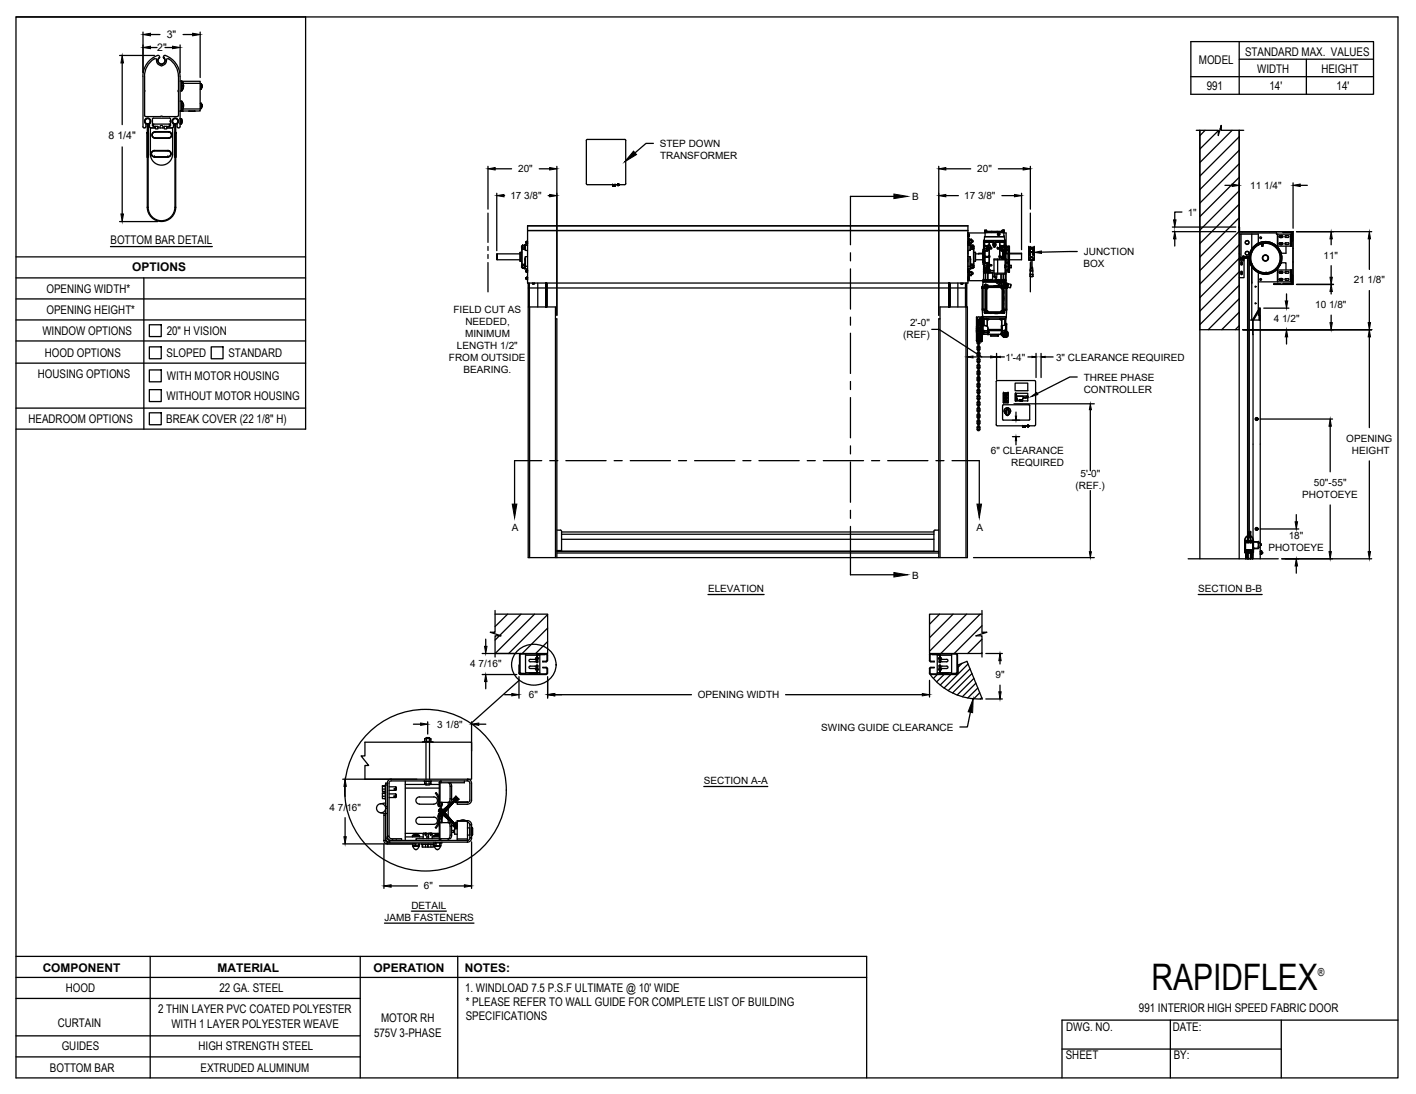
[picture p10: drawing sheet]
<svg xmlns="http://www.w3.org/2000/svg" width="279mm" height="216mm" viewBox="0 0 279 216" stroke-linecap="round" stroke-linejoin="round" font-family="sans-serif">
<defs><g id="words">
<text font-size="7.2" x="227.2" y="195.5">RAPIDFLEX</text>
<g font-size="2.4">
<text x="245.7" y="11.1">STANDARD MAX. VALUES</text>
<text x="236.6" y="12.7">MODEL</text>
<text x="238.1" y="17.8">991</text>
<text x="248.1" y="14.4">WIDTH</text>
<text x="250.5" y="17.8">14'</text>
<text x="260.7" y="14.4">HEIGHT</text>
<text x="263.7" y="17.8">14'</text>
<text x="21.8" y="48.2">BOTTOM BAR DETAIL</text>
<text x="26.1" y="53.6">OPTIONS</text>
<text x="9.2" y="57.8">OPENING WIDTH*</text>
<text x="9.2" y="62">OPENING HEIGHT*</text>
<text x="8.4" y="66.1">WINDOW OPTIONS</text>
<text x="8.8" y="70.5">HOOD OPTIONS</text>
<text x="32.9" y="70.5">SLOPED</text>
<text x="32.9" y="66.1">20&quot; H VISION</text>
<text x="45.1" y="70.5">STANDARD</text>
<text x="7.5" y="74.6">HOUSING OPTIONS</text>
<text x="32.9" y="75.1">WITH MOTOR HOUSING</text>
<text x="5.6" y="83.5">HEADROOM OPTIONS</text>
<text x="32.8" y="83.5">BREAK COVER (22 1/8&quot; H)</text>
<text x="32.9" y="79">WITHOUT MOTOR HOUSING</text>
<text x="8.4" y="191.8">COMPONENT</text>
<text x="42.9" y="191.7">MATERIAL</text>
<text x="73.7" y="191.8">OPERATION</text>
<text x="91.7" y="191.8">NOTES:</text>
<text x="13" y="195.8">HOOD</text>
<text x="43.3" y="195.7">22 GA. STEEL</text>
<text x="91.8" y="195.7">1. WINDLOAD 7.5 P.S.F ULTIMATE @ 10' WIDE</text>
<text x="11.4" y="202.6">CURTAIN</text>
<text x="31.2" y="200">2 THIN LAYER PVC COATED POLYESTER</text>
<text x="33.8" y="202.8">WITH 1 LAYER POLYESTER WEAVE</text>
<text x="75.2" y="201.8">MOTOR RH</text>
<text x="91.9" y="201.4">SPECIFICATIONS</text>
<text x="91.9" y="198.5">* PLEASE REFER TO WALL GUIDE FOR COMPLETE LIST OF BUILDING</text>
<text x="210.4" y="203.6">DWG. NO.</text>
<text x="224.7" y="199.8">991 INTERIOR HIGH SPEED FABRIC DOOR</text>
<text x="231.4" y="203.4">DATE:</text>
<text x="12.2" y="207.3">GUIDES</text>
<text x="39.2" y="207.2">HIGH STRENGTH STEEL</text>
<text x="73.8" y="204.6">575V 3-PHASE</text>
<text x="210.3" y="209.1">SHEET</text>
<text x="231.6" y="209">BY:</text>
<text x="9.8" y="211.5">BOTTOM BAR</text>
<text x="39.6" y="211.6">EXTRUDED ALUMINUM</text>
</g>
<text font-size="2.2" x="260.1" y="192.6">®</text>
<g font-size="2.1">
<text x="31" y="10.1">2&quot;</text>
<text x="32.9" y="7.6">3&quot;</text>
<text x="21.4" y="27.5">8 1/4&quot;</text>
</g>
<g font-size="2">
<text x="130.2" y="29">STEP DOWN</text>
<text x="102.2" y="34">20&quot;</text>
<text x="130.2" y="31.4">TRANSFORMER</text>
<text x="192.8" y="34">20&quot;</text>
<text x="100.7" y="39.3">17 3/8&quot;</text>
<text x="180" y="39.5">B</text>
<text x="190.2" y="39.3">17 3/8&quot;</text>
<text x="246.7" y="37.3">11 1/4&quot;</text>
<text x="234.4" y="42.5">1&quot;</text>
<text x="213.8" y="52.7">BOX</text>
<text x="213.9" y="50.4">JUNCTION</text>
<text x="261.2" y="51.1">11&quot;</text>
<text x="267.1" y="55.9">21 1/8&quot;</text>
<text x="89.5" y="61.8">FIELD CUT AS</text>
<text x="91.8" y="64.2">NEEDED,</text>
<text x="179.6" y="64.3">2'-0&quot;</text>
<text x="251.3" y="63.6">4 1/2&quot;</text>
<text x="259.5" y="60.8">10 1/8&quot;</text>
<text x="88.6" y="71.3">FROM OUTSIDE</text>
<text x="90.2" y="68.9">LENGTH 1/2&quot;</text>
<text x="91.8" y="66.5">MINIMUM</text>
<text x="178.2" y="66.7">(REF)</text>
<text x="198.4" y="71.2">1'-4&quot;</text>
<text x="208.4" y="71.3">3&quot; CLEARANCE REQUIRED</text>
<text x="91.5" y="73.7">BEARING.</text>
<text x="213.8" y="77.5">CONTROLLER</text>
<text x="213.9" y="75.1">THREE PHASE</text>
<text x="195.5" y="89.7">6&quot; CLEARANCE</text>
<text x="265.6" y="87.2">OPENING</text>
<text x="266.8" y="89.6">HEIGHT</text>
<text x="199.5" y="92">REQUIRED</text>
<text x="213.2" y="94.2">5'-0&quot;</text>
<text x="259.2" y="95.9">50&quot;-55&quot;</text>
<text x="212.2" y="96.6">(REF.)</text>
<text x="257" y="98.3">PHOTOEYE</text>
<text x="101" y="104.8">A</text>
<text x="192.7" y="104.8">A</text>
<text x="254.3" y="106.4">18&quot;</text>
<text x="250.3" y="108.8">PHOTOEYE</text>
<text x="139.7" y="116.9">ELEVATION</text>
<text x="180" y="114.2">B</text>
<text x="236.4" y="116.9">SECTION B-B</text>
<text x="92.8" y="131.7">4 7/16&quot;</text>
<text x="104.4" y="137.8">6&quot;</text>
<text x="137.7" y="137.8">OPENING WIDTH</text>
<text x="196.4" y="133.8">9&quot;</text>
<text x="86.2" y="143.6">3 1/8&quot;</text>
<text x="162.1" y="144.2">SWING GUIDE CLEARANCE</text>
<text x="138.9" y="154.8">SECTION A-A</text>
<text x="65" y="160">4 7/16&quot;</text>
<text x="81.2" y="179.4">DETAIL</text>
<text x="83.7" y="175.5">6&quot;</text>
<text x="75.9" y="181.8">JAMB FASTENERS</text>
</g>
</g></defs>
<!-- layer: ANNOTATIONS -->
<g fill="none" stroke="#000" stroke-width=".25">
<path d="M23.6 10.9h6.9M24.1 12.4v12.2M28.2 6.3v8M29.7 6.8h1.9M29.7 9.4h1.3M32.6 9.4h1.4M35.5 8.9v5.4M36.1 6.8h1.9M39.5 6.3v9M24.1 29v13.2M96.3 32.8v8.5M97.7 33.3h3.2"/>
<path d="M98 38.1v11.4M99.4 38.6h.2M106.4 33.3h2.1M108.2 38.6h.3M109.9 32.8v29.4M128.9 28.3h-1.4l-2.2 1.9M185.2 32.8v29.4M186.6 38.6h2.5M186.6 33.3h4.9M197 33.3h4.9M197.7 38.6h2.5M201.6 38.1v11.2"/>
<path d="M203.3 32.8v8.5M241.7 36.6h1.4M244.5 36.1v8.9M255.1 36.1v8.9M256.6 36.6h1.4M23.6 43.7h7.5M212.6 49.6l-7.1 .2M231.3 45.7h12.5M231.3 44.8h12.5M231.8 47.1v1.5M233.2 41.8h-1.4v1.6M253.9 58v1.4"/>
<path d="M255.8 56.1h7.3M255.8 45.7h14.9M262.7 47.1v1.2M262.7 52.4v2.3M262.7 57.5v.5M270.2 47.1v6.1M270.2 57.3v6.4M183.9 65h1.4l8.4 5.4M192 70.4h3.5M196.6 69.7v5.2M197.4 70.4h.8M200.1 79.7h15.8"/>
<path d="M202.8 70.4h.8M204.4 69.7v4.8M205.4 69.7v4.8M206.2 70.4h1.6M212.6 74.4h-1.5l-6.4 3.3M245.2 65.1h25.5M249.4 60.8h4.9M253.9 66.5v1.4M262.7 62.2v1.5M270.2 66.5v17.9M199.8 86.2h1.4M199.8 82.9h1.4"/>
<path d="M200.5 81.3v.8M200.5 87v.8M215.1 80.9v12M215.1 96.8v12.1M248.7 82.7h14.2M262.5 84.1v9M262.5 99.7v9.2M270.2 91v17.9M139.7 117.3h11.1M192.1 110h23.8M236.4 117.3h12.6M248.7 104.4h7.6"/>
<path d="M252.9 110.3h17.8M255.8 101.6v1.4M255.8 111.7v1.4M95.1 129h7M95.1 133.1h6.9M95.8 126.1v1.5M95.8 134.5v1.4M99.6 137.1h1.4M102.4 133.5v4.3M108.1 133.5v4.3M109.5 137.1h26.9M155 137.1h27"/>
<path d="M183.4 134.3v3.3M194.5 129h3.3M194.5 137.9h3.3M197.3 130.4v.6M197.3 135.2v1.3M67.6 153.8h14.6M68.1 155.2v2M81.6 142.9h1.4M84.4 142.5v2.4M93 142.5v5.7M94.5 142.9h1.4M138.9 155.2h12.6"/>
<path d="M191.5 140.6l-.6 2.9h-1.5M67.6 166.5h14.5M68.1 161.4v3.7M75.8 166.6v8.7M77.2 174.8h5.2M81.2 179.8h6.9M86.7 174.8h4.9M93 166.1v9.2M75.9 182.2h17.6"/>
</g>
<!-- layer: STANDARD MOTOR RH -->
<g fill="none" stroke="#000" stroke-width=".25">
<path d="M236.1 25.7h4.3v1.1l.6-2.1v1h4.4M236.7 25.7v84.6M237.8 25.7l-1.1 1.1M240.4 25.8l-3.7 3.6M241 25.2l-.2 .2M243.1 25.7l-6.4 6.4M244.5 25.7v84.6M244.5 27l-7.8 7.8M244.5 29.7l-7.8 7.7M244.5 32.3l-7.8 7.8M244.5 35l-7.8 7.8M244.5 37.7l-7.8 7.7"/>
<path d="M98.1 50.1v1.2zM102.6 49.8v1.7M102.7 49.8h.3M102.7 51.6h.3M102.7 49.8v1.8M103 48.6l-.1 .4h.2M103 52.3v.5M103 52.8h.1M103 52.3h.1M103 48.6v.4M103 49.2v3M103 49.2h.6"/>
<path d="M103 49.2v3h.1M103.1 48.5l.4-.1v.1M103.1 48.5l.1 .7M103.1 49.2h.1M103.1 48.5h.1M103.1 48.4v.8M103.1 52.2v.7M103.1 53h.1M103.2 52.4v.6M103.2 48.9h.3M103.5 52.2v.2h-.3M103.5 52.4v.4h-.3"/>
<path d="M103.5 52.8v.2h-.3M103.5 48.9v.3M103.5 52.2h-.3v.2M103.5 48.5v.4M103.5 48.5l-.5 .1M103.5 52.2h.1M103.5 53h.1M103.5 48.4v.1M103.5 49.1v.1M103.6 51.2l.1-.5-.1 .5M103.6 49.2l.1 .2h.4M103.6 51.2h.1"/>
<path d="M103.6 51.2v.9M103.6 53h.1M103.6 49.2h.1M103.6 49.1v.1M103.6 51.2l-.1 1.9 .1-1M103.7 48.3l-.1 .1M103.7 53h.4M103.7 52.5h-.1M103.8 55l.1 .2h.2v-.2M103.8 47.7h.1v.3h.2v-.2l-.2-.2 .2 .1M103.8 48l.1 .1M103.8 54.8v.2"/>
<path d="M103.8 53.4v.2M103.8 47.7v.3M103.9 53.7h.1M103.9 54.7v.5M103.9 53.3v.4M103.9 54.8h.2v.2h-.2zM103.9 53.3h.1M103.9 47.6v.5M103.9 54.7h.1M104.1 53.3v.4l-.3-.1M104.1 53.4h-.2v.2h.2M104.1 53.3l-.3 .1"/>
<path d="M104.1 54.7v.1M104.1 54.7l-.3 .1M104.1 48h.1M104.1 53.3h.1M104.1 54.7h.1M104.1 47.6h.1M104.1 48l-.2 .1M104.1 50.7h-.4v1.9h.4M104.1 48.4h-.5M104.1 48.3h-.4v1.1l-.2-1.1v.9M104.1 55.9v-11.3h86.9v11.3M104.1 55.9h86.9"/>
<path d="M104.1 45.5h86.9M104.1 44.6h86.9M104.1 53.7h.1M104.1 55.1v.1M104.1 48.1h.1M104.2 55.9v4.6h.1M104.2 56.8h86.6M104.3 55.9v4.7M104.4 55.9v4.7M105.3 55.9v.2M105.5 55.9v.2h-.4v-.2h.4M105.5 55.9h.1"/>
<path d="M106.1 55.9v4.7M107.8 55.9v4.7v-4.7M107.9 55.9v4.7M187.2 55.9v4.7v-4.7M187.3 55.9v4.7v-4.7M187.3 55.9v4.7M189 55.9v4.7M189.6 55.9h.4M189.6 55.9v.2h.4v-.2M189.8 55.9v.2M190.5 55.9v4.7M190.6 55.9v4.7"/>
<path d="M190.8 55.9v4.7M191 50.1h.1M191 51.3h.1M191 48.3l.5 .1M191 53.6h.1M191 53.4h.1M191 48.4h.4v1l.2-1.1v.9M191 53.7h.1M191 51.6h.1M191 53.3h.1M191 49.7h.1M191 45.9v.1h3.4"/>
<path d="M191 53h.4M191 55.4h3M191 55.1h.1M191 46.7h.1M191 48.1h.1M191 50.7h.4v2.3M191 46.2l.2 .1h-.2zM191 54.7h.1M191 55.1v.1l.2-.1M191 46.3v.3M191 47.7v-.1l.3 .1M191 48v.1"/>
<path d="M191 53.4v.3l.2-.2-.2-.2h.2v.1M191 53.7h.2M191 46.2h.1M191 47.6h.1M191.2 47.1l.1 .9M191.2 46v1.6M191.2 48.1v.2M191.2 53v.3M191.2 53.7v1M191.2 55.2v.2M191.2 46.3v.3l-.2 .1M191.2 53.7h.1"/>
<path d="M191.2 53.3h.1M191.2 46.2v.5M191.2 47.6v.5M191.2 54.7h.1M191.2 48l-.2 .1M191.2 53.4h.1M191.2 53.6h.1M191.2 55.1h.1M191.2 46.3h.1M191.2 48.1h.1M191.2 53.3v.4M191.2 54.7v.4"/>
<path d="M191.2 54.3l.1 .1M191.3 54.8l-.3-.1 .2 .2v.2h-.2v-.3M191.3 55l-.1 .1M191.3 46.6h-.3v.1M191.3 48h-.3v-.3h.2v.3M191.3 47.3l.3-.1 .1 .2-.4 .1zM191.3 48h.1M191.3 53.6v.2M191.3 53.6h.1M191.3 47.7v.3M191.3 53.4v.2M191.3 46.3v.3"/>
<path d="M191.3 54.8v.2M191.3 53.4l-.1 1.1M191.3 48l-.1 .1M191.3 53.6h.4l-.1 .2h-.3M191.3 47.2l-.1 .1M191.3 47.2h.1M191.3 47.5v.2M191.3 53.8v.4h.3v-.4M191.4 48.4h.1M191.4 50.7l.1 .5zM191.5 53h-.1M191.5 49.1v.1"/>
<path d="M191.5 49.2h.1M191.5 52.5l-.5 .1M191.5 51.2h.1M191.5 49.2l-.1 .2h-.4M191.5 51.2l.1 1.9-.1-1M191.5 49.2h.6M191.6 48.5h.1M191.6 48.5h.4M191.6 52.2h.1M191.6 49.1v.1M191.6 52.9v.1M191.6 49.2h.1"/>
<path d="M191.6 52.2h.3l.1 .1-.4 .1zM191.6 48.4v.1M191.6 48.5h.3v.4h-.3zM191.6 48.9v.3M191.6 52.4v.4M191.6 52.8v.2M191.6 47.5v.4h-.3M191.6 47.2h.1M191.6 47.2l.1 .8M191.6 53.6v.8M191.7 47.4l.3 .1v.3h-.2M191.7 53.7l.3 .1v.3l-.4 .1v.2h-.3v-.2"/>
<path d="M191.7 48h-.1M191.8 47.4l.1 .4-.2 .1-.1 .1h-.3M191.8 53.7v.5M191.9 52.4v.4h-.3M191.9 52.8v.2h-.3M191.9 52.2v.8M191.9 52.2h.1M192 48.4l-.1 .8v-.3M192 48.5h.1M192 48.5h-.1M192 48.6h.2M192 52.8h.2"/>
<path d="M192 52.3h.2M192 49h.2M192.1 49.2v3M192.1 49.2v3h-.2M192.2 49.8h.2M192.2 51.6h.2M192.2 48.6v.4M192.2 52.3v.5M192.4 49.8v1.7M192.4 49.8v1.8M192.5 50.1h1.4M192.5 51.3h1.4"/>
<path d="M193.8 56.8h.1M193.8 56.7h.4M193.8 56.7v.1M193.9 56.8h.1M193.9 51.8h.1M193.9 50h-.8v.1M194 49.6l-.1 2.2M194 49.6v2.2M194 49.6h.1M194 51.8h.1M194 56.8h.1M194 55.3h.1"/>
<path d="M194 55.7h2.5M194 55.6h2.5M194 52.2h.1M194 55.3h.7M194 55.3v.4M194 55.7l-.2 1M194 49.2h.1M194 49.2v3M194 55.6h.1M194.1 53.3h.1M194.1 53.7h.1M194.1 53.8h.2"/>
<path d="M194.1 55.3v.2h1.4v-.2M194.1 55.3h.1M194.1 56.8h.1M194.1 55.4h1.4M194.1 55.5h.1M194.1 55.2l.1 .3M194.1 56.8v4.2M194.2 55.5h1.3M194.2 55.5h-.1M194.2 55.5h.1M194.2 47.5l.1-.8h3.9l.1 .8M194.2 47.5h.1"/>
<path d="M194.2 56.2h.2M194.2 47.5h4.1M194.2 53.2v.3M194.2 53.7h.1M194.2 53.5v.2M194.2 47.8h.1M194.2 52v1M194.2 52v1.2M194.2 53.5v.1M194.2 48.5v.9M194.2 48.5l.7 .1 .1 .4-.1 .4-.6 .1M194.2 52.9h.1"/>
<path d="M194.2 48.6l.7 .2M194.2 53.7l.1 .1M194.2 53.6h.1M194.2 47.8v.7M194.2 48.8v.5zM194.2 53.1h.1M194.2 53h.1M194.2 52.1v.5zM194.2 48.5h.1M194.3 53h.1M194.2 56.8h.2M194.2 52.3h.5"/>
<path d="M194.2 49h.5M194.2 53.6v.1M194.2 53.1v.1M194.2 53.7h.2M194.2 48.5h.8M194.2 49.4h.5M194.2 52.7h.5M194.2 47.8h1M194.3 53.8h.2M194.3 53.7h.1M194.3 53.8l.1 .1M194.3 46.8h3.9"/>
<path d="M194.3 47.5v.3M194.3 52h.4M194.3 49.4v2.6h.4M194.3 50.7h.1M194.3 50.6h.1M194.3 50.6v.1M194.3 49.5h.1M194.3 51.9h.1M194.3 47.8h.1M194.3 48.5h.1M194.3 52.9l-.1 .1M194.3 47.8v.7"/>
<path d="M194.3 53l-.1 .1M194.3 56.8h.1M194.3 45.7v.1h.4M194.3 45.7h.1M194.3 45.7h.2M194.3 47.8h.9M194.3 50.7v.1M194.3 50.7h.8M194.3 51.9h.6l.1 .5-.1 .4h-.7M194.3 51.8v.1M194.3 51.8h.1M194.3 47.5h.1"/>
<path d="M194.3 50.6h.9M194.3 50.8h.1M194.3 50.7h.9M194.3 51.8h.5M194.3 49.5v1.1M194.3 50.8v1.1M194.3 49.5h.5M194.4 56.8h.1M194.4 56.2h.1M194.4 56.8h-.6v4.2h.1M194.4 45.5h.1M194.4 56.1h.1z"/>
<path d="M194.4 45.5h.2M194.4 45.5v.2M194.4 56.1v.1M194.4 56.7v.1M194.4 53.7h.1M194.4 53l-.1 .1M194.4 45.8v.1M194.4 56.7h.1M194.4 56.2v.5h-.2v-.5h.7M194.4 56.8h-.5v4.2h.5M194.4 53.8v1.4l-.4 .1M194.5 56.2h.1"/>
<path d="M194.5 53.8h.1M194.5 53.8l-.1 1.5h.3M194.5 47.5v.3h1.5h-.6M194.5 53.8h-.1M194.5 47.7l-.3 .1v4.2M194.5 56.1h.1M194.5 53.8h.4M194.5 56.7l-.1 4.9M194.5 56.6h3.4v5l-.1 .1h-3.3zM194.5 56.2h.4v.3M194.5 45.7v.1M194.5 56.1v.1"/>
<path d="M194.6 57v4.3M194.6 45.5h.1M194.6 45.5v.2M194.6 57h.1M194.6 53h.1M194.6 53h-.3M194.7 53l.5 .2M194.7 45.8l-.1 .1M194.7 45.8h.2M194.7 53h-.1M194.7 55.4h.1M194.7 55.5h.1"/>
<path d="M194.7 47.8h.2M194.7 47.8h.1M194.7 56.5l-.3 .2M194.7 57l.3-.3h2.5l.2 .3v4.3l-.2 .3h-2.5l-.3-.3zM194.7 56.9h.1M194.7 56.8l-.1 .2M194.7 56.5h3M194.7 56.5h.1M194.7 53.7h.1M194.7 56.8v.2M194.7 55.4h.4M194.7 55.3h.4"/>
<path d="M194.7 55.3h-.6M194.7 49.4h-.4M194.7 48.7h.2v.6h-.2M194.7 52.6v-.5h.2v.5h-.2M194.7 52l.2 .1M194.7 49.3h.1M194.7 48.8v.5M194.7 55.2h.4M194.7 49.3v.1M194.7 52.6v.1h-.5M194.7 55.3v.1M194.7 49.3h.2"/>
<path d="M194.7 52.6h.2M194.8 55.4h.1M194.8 55.4h-.1M194.8 51.8l.2 .1M194.8 52.8l-.5 .1M194.8 49.5h-.5M194.8 52.9h-.5M194.8 51.8v.1M194.8 55.5h.1M194.8 52.8h.1M194.8 56.7l-.1 .1M194.8 45.7h-.3l.1 .2"/>
<path d="M194.8 45.7h.9M194.8 52.8v.1M194.8 45.7v.1M194.8 47.5h-.7v7.7M194.8 55.4v.1M194.8 53.1l.2 .1M194.9 53.8v.1zM194.9 53.8h.1M194.9 55.4h-.1M194.9 55.4h.1M194.9 56.7l-.3 .3M194.9 56.7h.1"/>
<path d="M194.9 55.5h.1M194.9 55.4l-.1 .1M194.9 45.8v.1M194.9 45.8h.1M194.9 53h.1M194.9 52.8v.1h-.1M194.9 53.9v1.5M194.9 55.2h1M194.9 55.2h.1M194.9 53.7h.1M194.9 53.4v.3h-.1M194.9 55.4v.1"/>
<path d="M195 49.4l-.2 .1M195 56.6l-.1 .1M195 56.7h.1M195 55.4h.1M195 49.1h.1M195 52.3h.1M195 48.5l-.8 .1M195 48.5h-.2l.2 .2M195 52.1v.1M195 49h.5M195 49h.1M195 52v.1"/>
<path d="M195 48.7h.1M195 48.5l.4 .1M195 49.4h.1M195 56.6h2.5M195 56.7h2.5M195 48.7v.3M195 55.4v.1M195 55.4h-.1M195 52.4h.1M195 52.2h.1M195 49h.2M195 48.5h.1"/>
<path d="M195 51.9v.1M195 52.1h.1M195 51.9v.2M195 51.9h.1M195 52.8h.1M195 52.8h.2M195 49.4h.2M195 51.9h.2M195 52.3h.2M195 55.4l.1 .1M195 53.2h.1M195 52.5l-.2 .3"/>
<path d="M195 49.1v.3M195 49.1h.2M195 52.5v.2M195 52.5h.2M195 52.2v.1M195 52.4v.1M195 52.1v.2M195 52.2h.2M195.1 53.2h.1M195.1 53.2l-.1 .2M195.1 55.4h.1M195.1 55.3h.2"/>
<path d="M195.1 55.3h1.3M195.1 55.3v.1M195.1 50.7h.1M195.1 53.8l.8 .1M195.1 55.4v.1M195.2 52.3l-.2 .1M195.2 49l-.2 .1M195.2 52.3h.1M195.2 48.5h-.2M195.2 48.5h.1M195.2 53.2h.1M195.2 52.4h.4"/>
<path d="M195.2 52.3h.4M195.2 49.1h.4M195.2 52.4v.1M195.2 47.8h.1M195.2 50.7h.1M195.2 50.6h.1M195.2 50.6l-.1 .1M195.2 52.4h.1M195.2 50.7l.1 .1M195.2 50.7v.1M195.2 52.5h.1M195.2 52.2h.1"/>
<path d="M195.2 52.2v.1M195.2 47.8v.7M195.2 50.8v1.5M195.2 53.9h-.3v1.3M195.2 53.2l.2 .2M195.2 49.1h.1M195.2 49.1v1.5M195.2 49.4v2.5M195.2 52.7h.1M195.2 52.8h.1M195.2 49.4h.1M195.2 51.9h.1"/>
<path d="M195.2 51.9v.3M195.2 52.2l.1 .1M195.2 52.5v.7M195.2 49.1h.5M195.2 52.4h-.2M195.3 55.3l-.1 .1M195.3 48.5h-.1M195.3 53.2h-.1M195.3 52.3h.4v.1l-.4 .1M195.3 52.3h.1M195.3 52.3h.3M195.3 49.1h.1"/>
<path d="M195.3 50.6h.1M195.3 50.6l-.1 .1M195.3 49.1h-.1M195.3 52.5h-.1M195.3 55.3h.1M195.3 55.3h.2M195.3 53.7h.1M195.3 53.4h.8M195.4 47.8h-.2M195.4 47.8h.6M195.4 48.9h.1M195.4 48.6h.1"/>
<path d="M195.4 55.4v.1M195.5 55.5h.1M195.5 47.8h-.3v.7l.2 .1v.3h.3v.2h-.4M195.5 48.9v.1M195.5 55.4h.1M195.5 55.3v.2M195.5 55.3h.9M195.5 55.3h.1M195.7 52.3h-.1M195.7 52.4h.1M195.7 52.4l-.4 .1M195.7 48.9h.1"/>
<path d="M195.7 48.9l-.5 .1M195.7 45.7h1.9M195.7 45.7v.2M196 48.1l-.1 .2 .1 .2M196 47.8h.1M196 47.8v.3M196 48.1h.1M196 48.1l-.1 .2 .2 .3M196.1 48.6l.1 .1 .2-.1M196.1 48.6h.1M196.1 48.6a.15 .15 0 0 0 .1 .2 .15 .15 0 0 0 .2-.2M196.1 56.4h.9"/>
<path d="M196.1 53.7h-.8v-.3a.18 .18 0 0 0-.2-.2 .18 .18 0 0 0-.1 .2l-.1 .3-.4 .1h1.4v1.5M196.1 53.9h2.4M196.1 51.3h2.4M196.2 56.4h.8M196.2 54.5h.1M196.2 54.5h.1zM196.2 56.4v.1M196.2 54.6h.1zM196.2 48.6l.1 .1zM196.3 54.1v.6h.4v-.6M196.3 54.5l-.2 .1h.2M196.4 48.6h.1"/>
<path d="M196.4 55.2a.94 .94 0 0 0 .7 .9M196.4 48.5v.1M196.4 48.5h.1M196.4 54.7v.5M196.4 55.2h1.1M196.4 47.8h.1M196.4 48.1h.1M196.4 48.1l.1 .2-.1 .2M196.4 47.8h.9M196.4 47.8h.6M196.4 47.8v.3M196.6 54.7a.89 .89 0 0 0 .6 1.2"/>
<path d="M196.6 55.3h.3M196.6 55.3h.7M196.7 55.6h1.7M196.7 55.6h1.7zM196.8 55.7h1.6M196.8 45.7v.2M196.8 48.9h.1M196.9 49.1h-.1M196.9 49.1h.3M196.9 49h.4M196.9 51.1v3M196.9 49.1h.4"/>
<path d="M196.9 55.3h.1M196.9 55.3l.1 .2h1.3v-.2M196.9 55.4h1.4M196.9 55.3v.1M196.9 55.3h.2M196.9 55.4h.1M196.9 55.4l.1 .1M197 55.5h.1M197 55.5h1.3M197 46a.2 .2 0 0 0-.2 .2 .2 .2 0 0 0 .2 .2M197 47.8h.3l-.1 .9M197 46h.1"/>
<path d="M197 46.4h.1M197 47.8h.1M197 46a.17 .17 0 0 0-.1 .2 .17 .17 0 0 0 .1 .2h.2a.2 .2 0 0 1-.3 0 .2 .2 0 0 1 0-.3 .2 .2 0 0 1 .3 0h-.2M197 56.4h.1M197 56.4v.1M197.1 55.3h.1M197.1 55.3h.2M197.2 55.3v.1M197.2 48.9h-.4v.2h.4M197.2 49.1h.1M197.2 48.9h-.4M197.2 50.8h.1"/>
<path d="M197.2 50.6h.1M197.2 50.6v.1M197.2 49.1h.2M197.2 49.3l.1 .1M197.3 49.1h.1M197.3 48.9h.1M197.3 49.4v1.4M197.3 50.6l.8 .1M197.3 50.7h.8M197.3 50.7h.1M197.3 50.7l-.1 .1M197.3 50.6h.1"/>
<path d="M197.3 48.6h.1M197.3 47.8h.1M197.3 48.9h-.1M197.3 48.6h.2M197.3 49.1v.2M197.3 50.8v.3M197.3 49h.1M197.3 49l.1 .1M197.3 50.7v.1M197.3 49.1v.3M197.3 47.8h.9v.7M197.3 50.8h.8"/>
<path d="M197.3 47.8v1.1M197.3 49.4v1.2M197.3 47.8h.9M197.3 49.4h.2M197.3 55.4h.1M197.3 55.4h.4M197.3 55.3h.3M197.3 55.5h.1M197.3 56.3l.2 .1M197.3 55.3v.1M197.3 55.3h1.1M197.3 50.7h.9"/>
<path d="M197.4 55.5h.1M197.4 55.4h.1M197.4 55.4h-.1M197.4 48.7h.1M197.4 49.1h.1M197.4 48.9l-.2 .1M197.4 48.9h.1M197.4 55.8h-.2l-.1 .4 .2 .1M197.4 55.8h.3M197.4 55.8l-.1 .5M197.4 48.7v.2M197.4 49.1v.2"/>
<path d="M197.4 55.3v.1M197.4 49h.1M197.4 49.1l.1 .2M197.4 49.3l.1 .1M197.4 49.3h.1M197.4 55.4v.1M197.5 49h.1M197.5 49.1h.1M197.5 48.6h.1M197.5 48.6l-.1 .1M197.5 49.4h.1M197.5 49.4l.2 .1"/>
<path d="M197.5 56.6v.1M197.5 56.6l.1 .1M197.5 56.7h.1M197.5 48.9v.5l.6 .1M197.5 48.6l-.1 .3M197.5 55.4h-.1M197.5 55.4h.1M197.5 55.5h.1M197.5 55.4l-.1 .1M197.5 54.1v1.1M197.5 45.8v.1M197.5 55.2h.1"/>
<path d="M197.5 56.4l.2 .1M197.5 49.3h.2M197.5 56.7l.3 .3M197.6 56.4v.1M197.6 55.4l-.1 .1M197.6 55.4h.1M197.6 47.8h.1M197.6 47.8h.2M197.6 55.4h-.1M197.6 56.7l.1 .1M197.6 55.3h.1M197.6 45.7h.1"/>
<path d="M197.6 45.7h.3M197.6 47.5h.8v7.7M197.6 45.7v.1M197.6 55.3v.2M197.6 55.4l.1 .1M197.7 55.8h.4l-.2 .7M197.7 55.5h.1M197.7 55.8l-.2 .6M197.7 55.4h.1M197.7 48.5l-.2 .1M197.7 49.5h.4M197.7 48.5v.1"/>
<path d="M197.7 48.5h.5M197.7 49.4h.5zM197.7 48.7h-.2v.6h.2M197.7 48.8v.5M197.7 51.1h.1M197.7 51h.1M197.7 50.9h.1M197.7 49h.2M197.7 55.2l.1 .1M197.7 49.3v.1M197.7 56.5l.3 .2M197.7 56.9l.1 .1"/>
<path d="M197.7 56.9h.1M197.7 56.8l.1 .2M197.7 56.5h.1M197.7 55.3h.7M197.7 55.3v.1M197.7 56.8v.1M197.8 45.8l-.3 .1M197.8 45.8v.1M197.8 45.8h.1M197.8 50.9h.1M197.8 51.1h.1M197.8 51h.1"/>
<path d="M197.8 57h.1M197.8 57v4.3M197.8 45.5h.1M197.8 45.5h.3M197.8 50h.2zM197.8 49.9h.2M197.8 50.5l.1 .1M197.8 50.5h.1M197.8 50.1h.2M197.8 50.1h.1M197.8 50.2l.2 .1M197.8 50.2h.1"/>
<path d="M197.8 50.2l.1 .1M197.8 49.8h.2M197.8 49.8h.1M197.8 50.4h.1M197.8 49.7h.1M197.8 49.7h.2M197.8 45.5v.2M197.9 49.9h.1M197.9 50.6h.1M197.9 50.5h.1M197.9 50.5h-.1M197.9 50.1h.1"/>
<path d="M197.9 50.3h.1M197.9 50.2v.1M197.9 50.2h.1M197.9 49.8h.1M197.9 50.4h.1M197.9 50.3l-.1 .1M197.9 49.7h.1M197.9 50.3v.1M197.9 51.1h-.1M197.9 51.1h.1M197.9 57v4.3M197.9 45.7l.1 .1"/>
<path d="M197.9 50.5v.1M197.9 50.1v.1M197.9 45.7v.2M197.9 48.8v.5M197.9 49.3h.3M197.9 48.8h.3M197.9 56.7h.1M197.9 50.5l.1 .1M198 51.1h.1M198 50.9h.1M197.9 50.1l.1 .1M198 50.2h.1"/>
<path d="M198 50.1h.1M198 50.3h.1M198 56.6h.1M198 50.2h-.1M198 45.7h.1M198 49.9h.1M198 50.6h.1M198 50.5h.1M198 50.5v.1M198 50.2v.1M198 49.8h.1M198 55.8l-.2 .7"/>
<path d="M198 54.1v1.2M198 47.7h.2M198 59.6v.7M198 57.2v.9zM198 56.7l-.1 4.9M198 56.7h.1M198 47.5v.3h-1.6v.3M198 50.1l-.1 .1M198 50.3h-.1M198 49.7h.1M198 56.8h.7M198 59.5h.1"/>
<path d="M198 58.4h.1M198 58.1h.1M198 50.3v.1M198 50.3l-.1 .1M198 58.4l.1 .5-.1 .6M198 56.6v.1h.3M198 58.4v1.1M198 45.8l.1 .9M198.1 55.8h.1M198.1 56.8h.1M198.1 56.8h.6v4.2h-.1M198.1 45.5h.1"/>
<path d="M198.1 45.9h-3.7v.8M198.1 46h.4v2.5M198.1 56.7v.1M198.1 50.6l-.9 .1h.1M198.1 49.5h.1M198.1 49.5v.1M198.1 50.7h.1M198.1 45.5v.2M198.1 50.6h.1M198.1 56.6h.2M198.1 49.6v1M198.1 50.8v.3"/>
<path d="M198.1 46.7h.1M198.1 45.7h.1M198.1 50.7v.1M198.1 45.7v.1l-3.5 .1M198.1 47.5l.1 .3M198.2 56.8h.1M198.2 47.8v3.3M198.2 47.8h.1M198.2 47.8v1M198.2 49.4v1.3M198.2 49.5h.1M198.2 48.5h.1"/>
<path d="M198.2 50.6l-.9 .1M198.2 50.7l-.1 .1M198.2 48.8v.6M198.2 48.5v.1M198.2 55.8l-.1 .8zM198.2 48.5l-.6 .1-.1 .3M198.2 48.6l-.7 .2M198.3 55.4v.1M198.3 55.5h.1M198.3 56.7h.1M198.3 55.8l.1 .1M198.3 55.2v.3"/>
<path d="M198.3 47.5h.1M198.3 47.5h-4.1M198.3 56.8h.1M198.3 55.3h.1M198.3 56.8v4.2M198.4 52.8h.1M198.4 52.4h.1M198.4 52.3v.3M198.4 52.3h.1M198.4 56.6l.1 .1M198.4 56.7h.1M198.4 53.8h.1"/>
<path d="M198.4 52.9h.1M198.4 52.7h.1M198.4 52.5h.1M198.4 52.6h.1M198.4 48.4h.1v5.7h-2.4v-3h2.4M198.4 48.5h.2l-.1 1.5h.4M198.4 51h.1M198.4 55.6h.1M198.4 55.3h.1M198.4 55.3h-.7M198.4 56.8h.1M198.4 55.7h.1"/>
<path d="M198.4 55.3v.4M198.4 55.7l.1 .1M198.5 52.6h.2h-.2M198.5 51.9h.4M198.5 50.1h.4M198.5 55.8l-.2 .9M198.5 55.9h.1M198.5 56.8h.1M198.6 56.8v4.2M198.6 48.6l.3 .1v.2h-.3M198.6 56.8h.1M198.6 56.7v.1"/>
<path d="M198.7 56.8h.1M198.7 53.3h.1M198.7 55.9l-.1 .8M198.8 56l-.2-.1-.1 .8h.1M198.8 56l-.2 .7M198.8 56h.1l-.1 .7-.1-.1M198.8 53.3h.1M198.8 56.6h.1M198.9 48.9v.4h-.3M198.9 49.3v.1M198.9 53.3h-.4l-.1 2.1M198.9 51.3h-.4l.1 .6"/>
<path d="M198.9 51.6h.3M198.9 49.4h-.3M198.9 56.1h.1M198.9 49.4l.1-.8v5.1M198.9 49.4v4.3h.3v-5.1l-.1 5.1M198.9 48.8h.1M199 53.7h.1M199 53.3h.1M199 53.5h.1h-.1M199 53.5h.1M199 53.6h.1zM199 53.6h.1"/>
<path d="M199 53.7h.1zM199 52.8l.1 .1zM199 52.3h.1l-.1 .1M199 52.3h.1M199 52.9h.1M199 53.1h.1zM199 52.1h.1h-.1M199 52.1h.1M199 53.1h.1M199 51.9h.1h-.1M199 51.9h.1M199 51.7l.1 .1z"/>
<path d="M199 51.8h.1M199 51.6h.1M199 51.5h.1zM199 48.7h.1M199 48.9h.1M199 56l.5 .1-.2 .7-.4-.1zM199.1 52.6h.1M199.1 53.7h.1M199.1 53.3h-.1M199.1 53.4l-.1 .1M199.1 53.7h-.1h.1M199.1 52.4h-.1h.1"/>
<path d="M199.1 51.6h.1M199.1 48.8h.1M199.2 50.1h2.4M199.2 50h2.4v1.3h-2.4M199.2 52.4h.3M199.4 56.3l-.1 .4M199.5 52.4v.4h-.3M199.5 52.4v.4M244.5 44.8l.1 .8-7.9 7.8M244.5 45.7h10.6M244.5 50.1l.1 .1M244.5 40.3l-7.8 7.8"/>
<path d="M244.5 43l-7.8 7.7M244.5 48.3l-7.8 7.8M244.5 51l-7.8 7.7M244.5 53.6l-7.8 7.8M244.5 56.3l-7.8 7.8M244.5 58.9l-6.1 6.2M244.5 51h1M244.5 46h7.4M244.5 46.2h3.8v1.8M244.5 51.2h1M244.5 51.5h1M244.5 44.8h.1"/>
<path d="M244.6 46.2l.1 4.7M244.7 50.9h1.7M244.7 50.9h.1M244.7 50.9h.5M244.8 51.8l.2-.2 .1 .2M244.8 53.6l.2-.1 .1 .2v.5l-.3-.1M244.9 51.8v.4M244.9 53.7v.4M244.9 46.2v4.7M245.1 51.8v.5l-.3-.1M245.2 45.7h-.1M245.2 50.9h.1"/>
<path d="M245.2 50.7v.2M245.3 50.7v.2l1.1-.1M245.3 50.7h.1M245.3 50.7h.2M245.3 50.8h.1M245.3 50.7l.2 .1h-.2M245.3 50.8h1.1M245.3 50.8h1.1h-1.1M245.3 50.9h.1M245.3 50.9l-.1 .1M245.4 50.8h.1M245.4 50.9v.1"/>
<path d="M245.4 50.9h.1M245.4 50.7v.1M245.5 50.7h.1M245.5 50.8h.1M245.5 50.7l-.1 .1M245.5 50.9h.1M245.5 51v3.8h-1M246 49.6a.38 .38 0 0 0-.3 .6 .38 .38 0 0 0 .6 .1 .38 .38 0 0 0 0-.6M246 49.6h.2l.1 .1M246 49.6l.3 .1M246 49.6a.35 .35 0 0 0-.3 .5 .35 .35 0 0 0 .6 .2 .35 .35 0 0 0 0-.6M246.2 50.9v54.8"/>
<path d="M246.4 50.9a3.2 3.2 0 0 1 3.8-3.2 3.2 3.2 0 0 1 2.6 4.3M246.4 50.8h.1M246.4 50.9v54.9l.1-54.9M246.5 50.9a3.2 3.2 0 0 1 3.7-3.1 3.2 3.2 0 0 1 2.5 4.2M246.5 50.9h.1M246.8 50.9h.1M246.9 51.9l-.1 .2M247 49.2h.1M247 55.9h.1M247 46.2v2.9M247 49.3h.1M247 49.8v.1"/>
<path d="M247 52v.1M247 52.5v.1M247 52.6v10.6M248.3 48h.1M248.3 55.6h6.6M248.3 48.1h.1M248.3 48.3v.1M248.3 53.5h.1M248.3 53.7v7.5M248.9 48.1h.4M249 48.1l.1 .2M249 48.1l-.1 .2h.4v-.2h-.2"/>
<path d="M249 48.5h.2M249 48.3v.2M249 48.1a2.91 2.91 0 0 1 3.6 3.4 2.91 2.91 0 0 1-4.6 1.8 2.91 2.91 0 0 1 .2-4.9l.7-.3M249.2 48.3v.2M249.3 48.1h.1M249.6 48h.1M249.8 53.9h.1M250.4 53.8l-.2 .2M250.5 45.7h-.1M250.8 48l-.1 .2M251.4 56.1h.1M251.4 56.1h1.4z"/>
<path d="M251.4 56.1h3.7M251.9 45.7v.5h3M252.1 55.6v-2.3h2.8v2.6h-1.7M252.1 46.2v2.4M252.1 53.3v2.3M252.5 50h.1M252.5 51.9h.1M252.5 55l-.2 .1 .3 .2M252.5 48.3h.1M252.5 55h.1M252.6 46.5v.1M252.6 53.8l.1 .1"/>
<path d="M252.6 46.5l-.3 .2 .3 .2M252.6 47.9l-.3 .2 .2 .2M252.6 53.6v.1M252.6 53.6v.2M252.6 52h.1M252.7 52h.1M252.7 52a3.2 3.2 0 0 0-3.5-4.2 3.2 3.2 0 0 0-2 5.1 3.2 3.2 0 0 0 5.3-.6l.2-.3M252.7 52l-.2 .3M252.7 52a3.2 3.2 0 0 0-3.5-4.2 3.2 3.2 0 0 0-2 5 3.2 3.2 0 0 0 5.4-.6l.1-.2M252.7 53.6l-.4 .1 .4 .2M252.7 50h.1M252.7 51.9h.1"/>
<path d="M252.7 52a3.2 3.2 0 0 0-3.5-4.3 3.2 3.2 0 0 0-2.1 5.1 3.2 3.2 0 0 0 5.5-.5M252.7 51.9v.1M252.8 52l-.2 .3M252.8 52h.1M252.8 50h.1M252.8 51.9h.1M252.8 51.4l-.2 .2M252.8 51.9h.9v1.4M252.9 55h.1M252.9 47.9l.3 .2-.2 .2M252.9 48.3h.1M252.9 46.5l.3 .2-.3 .2"/>
<path d="M252.9 46.8l-.1 .1-.2-.1M252.9 46.8l-.2-.3-.1 .3M253 55.2l-.2 .1h-.2M253 55.2l-.3-.2-.1 .3M253 46.8l-.1-.3h-.3v.3M253 46.8l-.3 .1-.1-.1M253 55.2a.2 .2 0 0 0-.3-.2 .2 .2 0 0 0-.1 .3M253 55.2l-.2 .2-.2-.1M253 55l.2 .1-.3 .2M253 53.9h.1M253 53.8v.1M253 53.7l-.1-.1 .3 .1-.2 .2"/>
<path d="M253.1 45.7h.1M253.2 45.7v.2M253.2 55.9v.2M253.2 45.9h1.7v2.7h-2.8v-2.4M253.7 55l-.1 .3h.6M253.7 48.3h.5M253.7 55h.5M253.7 46.5v.4M253.7 47.9v.4M253.7 48.6v1.4h-.9M253.7 53.6v.3M253.7 55v.3"/>
<path d="M254.2 47.9l.1 .2-.1 .2M254.2 53.6l.1 .1-.1 .2M254.2 46.5l.1 .2-.1 .2M254.2 55l.1 .1-.1 .2M254.2 47.9l-.6 .1 .1 .3M254.2 53.6h-.5l-.2 .1 .2 .2h.5M254.2 46.5h-.5l-.2 .2 .2 .2h.5M254.6 46.2v2.4M254.6 53.3v2.3M254.7 46.2v2.4M254.7 53.3v2.3M254.8 46.2v2.4"/>
<path d="M254.8 53.3v2.3M254.9 54.3l.2-.1v1.9M255.1 45.7v1.9h-.2M255.1 45.7h.1M255.1 45.7v10.4h-3.7M255.1 56.1h.1M255.1 45.7v10.4M255.1 49v.1M255.1 51.7h.1M104.5 60.6v49.4M107.7 60.6v-4.7v4.7M107.8 60.6v-4.7v4.7"/>
<path d="M107.9 60.6v-4.7v4.7M109.6 62.9h.3v47.1M185.5 62.9h-.3v47.1M187.3 60.6v-4.7v4.7M187.4 60.6v-4.7v4.7M190.6 60.6v49.4M192.7 62.7h.1M192.7 67.3h.1M192.7 62.7v4.6M192.7 64.4v.5v-.2M192.7 65.6h.1M192.7 65.3v-.2v.5"/>
<path d="M192.7 65.3h.1M192.7 67.3l.1 .1M192.7 62.7l.1 4.5M192.8 66.4l.2 .3M192.8 68.9l.2 .3M192.8 67.7l.2 .2M192.8 65.2l.2 .3M192.8 64l.2 .2M192.8 70.1l.2 .3M192.8 71.3l.2 .3M192.8 72.5l.2 .3M192.8 73.8l.2 .3"/>
<path d="M192.8 75l.2 .3M192.8 76.2l.2 .3M192.8 77.4l.2 .3M192.8 78.6l.2 .3M192.8 79.9l.2 .2M192.8 67.2l-.1 .1M192.8 67.2h.1M192.8 62.8l.2 .5-.2 .3M192.8 62.8h.1M192.8 63.6v.4M192.8 64.8v.4M192.8 66.1v.3"/>
<path d="M192.8 67.3v.4M192.8 68.5v.4M192.8 69.7v.4M192.8 71v.3M192.8 72.2v.4M192.8 73.4v.4M192.8 74.6v.4M192.8 75.9v.3M192.8 77.1v.3M192.8 78.3v.4M192.8 79.5v.4M193 67.4h.2"/>
<path d="M193 67.3v1.2M193 72.2v.4M193 74.6v.5M193 67.1h-.1M193 68.9v.1M193 65.2v.8M193 64v.8M193 70.1v.1M193 73.8v.1M193 76.2v.1M193 77.4v.1M193 78.6v.1"/>
<path d="M193 79.9h.1M193 68.3l-.2 .2M193 67l-.2 .3M193 65.8l-.2 .3M193 64.5l-.2 .3M193 69.5l-.2 .2M193 70.7l-.2 .3M193 71.9l-.2 .3M193 73.1l-.2 .3M193 74.3l-.2 .3M193 75.6l-.2 .3M193 76.8l-.2 .3"/>
<path d="M193 78l-.2 .3M193 79.2l-.2 .3M193 66.8h.1M193 66.8v.3M193 68.5h.1M193 67.2h.1M193 66.5h.1M193 66h.1M193 64.8h.1M193 63.5h.1M193 63.2h.1M193 69.7h.1"/>
<path d="M193 68.9h.1M193 70.9l.2 .1M193 71.4h.1M193 73.4h.1M193 72.6h.1M193 74.6h.1M193 73.8h.1M193 75.8l.2 .1M193 75h.1M193 77h.1M193 76.2h.1M193 78.2h.1"/>
<path d="M193 79.4h.1M193 68.4v.5M193 67.2v.1M193 66v.5M193 64.7v.5M193 63.5v.5h.1M193 69.6v.5h.1M193 72.1v.1l.1-.1M193 73.3v.5M193 74.5v.1M193 75.8v.4M193 77v.4l.1 .1"/>
<path d="M193 78.2v.5h.1M193 79.4v.5M193 66.7h.1M193 63.3h.1M193 70.1v1.3M193 63.2v.3M193 66.5v.7M193 68.9v.8M193 71.4v.8M193 72.6v.8M193 73.8v.8M193 75v.8"/>
<path d="M193 76.2v.8M193 77.5v.7M193 78.7v.7M193 79.9v.7M193.1 66.4h.1M193.1 63.6v.3M193.1 64.9v.3M193.1 66.1v.3M193.1 67.2l.1 .1M193.1 66l.1 .1M193.1 64.7l.1 .1M193.1 63.5l.1 .1"/>
<path d="M193.1 69.6l.1 .1M193.1 73.9l.1-.1-.1 .7M193.1 73.3l.1 .1M193.1 77l.1 .1M193.1 78.2l.1 .1M193.1 79.9h.1v.7M193.1 79.4l.1 .1M193.1 65.8l.2 .1a.69 .69 0 0 1-.1 .8M193.1 68.3l.2 .1 .1 .5-.3 .3M193.1 67l.3 .3M193.1 64.5l.3 .3v.4M193.1 69.5l.3 .2v.4"/>
<path d="M193.1 70.7a.61 .61 0 0 1 .2 .8l-.2 .1M193.1 71.9l.3 .3M193.1 73.1l.2 .1 .1 .6-.3 .3M193.1 74.3l.3 .3M193.1 75.6a.61 .61 0 0 1 .2 .8l-.2 .1M193.1 76.8l.3 .3v.3M193.1 78l.3 .3v.4M193.1 79.2l.2 .1 .1 .6-.3 .2M193.2 63.3h.1M193.2 67.7v.8l-.1-.1M193.2 71.4v.8l-.1-.1M193.2 63.2v.3"/>
<path d="M193.2 64v.8M193.2 65.3v.7M193.2 66.5v.7M193.2 68.9v.8M193.2 70.1v.8M193.2 72.6v.8M193.2 75v.8M193.2 76.2v.8M193.2 77.5v.7M193.2 78.7v.7M193.2 66.8v.3M193.2 63.3l.2 .7"/>
<path d="M193.2 66.8h.1M193.2 68.9l-.1 .1M193.2 67.7h-.2M193.2 66.4l-.1 .1M193.2 65.2h-.2M193.2 64h-.1M193.2 70.1l-.1 .1M193.2 71.3l-.1 .1M193.2 72.5l-.1 .1M193.2 75l-.1 .1M193.2 76.2l-.1 .1M193.2 77.4l-.1 .1"/>
<path d="M193.2 78.6l-.1 .1M193.2 63.6v.4M193.2 64.8v.4M193.2 66.1v.3M193.2 67.3v.4M193.2 68.5v.4M193.2 69.7v.4M193.2 71v.3M193.2 72.2v.4M193.2 73.4v.4M193.2 74.6v.4M193.2 75.9v.3"/>
<path d="M193.2 77.1v.3M193.2 78.3v.4M193.2 79.5v.4M193.4 67.2h.1M193.4 62.8h.1M193.4 67.3v.4l-.3 .2M193.4 72.2v.3l-.3 .3M193.4 74.6v.4l-.3 .3M193.4 67.4h.3M193.4 65.2l-.3 .3M193.4 64l-.3 .2M193.4 70.1l-.3 .3"/>
<path d="M193.4 77.4l-.3 .3M193.4 78.6l-.3 .3M193.4 65.7h.1M193.4 62.8l-.2 .5M193.4 65.4v.1M193.4 66.9v.1M193.4 62.8v4.4M193.5 62.9v4.2M193.5 62.8l.1 .2M193.5 62.9v2.1M193.5 63.4v.4zM193.5 65.1h.1"/>
<path d="M193.5 64.8h.1M193.5 64.9h.1M193.5 63.5h.1M193.5 62.9v.1M193.5 62.8h.2v.2M193.5 66.5h.1M193.5 67.1h.1M193.5 62.9v.6M193.5 63v4.1M193.5 63l-.1-.2v4.4l.1-.1v-.6M193.5 63h.1M193.5 63v4"/>
<path d="M193.5 67h.1M193.5 67v.1M193.5 65v2.1M193.5 65.3v.2v-.1M193.5 64.3v-.2v.3M193.5 66v.4v-.3M193.5 65.4h.1M193.5 66.2v.4M193.6 67h.1M193.6 63h.1M193.6 67l.1 .2h-.2M193.6 63l.1 1.5"/>
<path d="M193.6 67l-.1 .2zM193.7 65h.1M193.7 63l.1 .1v3.9h-.1zM193.7 65.4l-.1 1.6M193.7 65l-.1 2M193.7 63h-.1l.1 2M193.7 62.5l.1 .6M193.7 62.5l-1 .2M193.7 62.5l.1 .1v.3M193.8 61.2l.1 1.4M193.8 67l-.1 .4M193.8 61.2h.6"/>
<path d="M193.8 63.7v.4M193.8 64.1h.1M193.8 65.9h.1M193.8 67.1v.3h-.1M193.8 61v.2M193.8 65.8h.1M193.8 64.1v1.7M193.8 64.1v.1M193.8 65.8v.1M193.8 65.9v.4M193.8 64v2M193.9 62.5h.1"/>
<path d="M193.9 62.5h4.7M193.9 62.6h.1M193.9 65.7l.1 .3h.9M194 64.1l.1 1.2M194 64.1l.2 .2h.6M194 64.1l-.1 .2M194 64h.1M194 65.3h.1M194 65.3v.3M194 65.4h.1M194 62.9h.1M194 62.9h4.4"/>
<path d="M194 64v.1M194 62.6v1.2M194 65.6h.1M194 65.5h.1M194 65.4v.2M194 65.6l.1 .1M194.1 63h.1M194.1 63v1.1l-.1-.3v.2M194.1 62.9l.1 .1M194.1 62.9h.1M194.1 65.4h-.1M194.1 65.4h.1"/>
<path d="M194.1 65.5h.1M194.1 65.6l.9 .1M194.1 65.3v.3M194.1 65.6v.1M194.1 65.6h.1M194.1 65.4v.3M194.1 65.7h.1M194.1 65.4h.8M194.1 65.4v-.1v.1M194.1 65.7h.9M194.1 65.3h.8M194.2 63h.1"/>
<path d="M194.2 64.3h.6M194.2 61.2h.2M194.2 63v1.2l-.2-.1M194.2 63h.5M194.2 62.9l.5 .1M194.3 61.7h.1M194.3 61.7h.2M194.3 61.7v.1l.1-.1M194.4 61.2h-.2v.5h.2M194.4 61v.2M194.4 61.5l.3 .3M194.4 61.6h.1"/>
<path d="M194.4 61.6v.1M194.4 61.7h.1M194.6 61.8h.1M194.6 61.8h-.2M194.6 61.3l.3 .2M194.6 61.3l.1 .1M194.6 61.3h.1M194.7 63l.1 .1M194.7 63h.1M194.7 63h.4M194.7 61.4l.2 .2M194.7 61.7h3"/>
<path d="M194.8 64.3l.2 .7zM194.8 63.1h.2M194.8 63.1h.1M194.8 63.1v1.2M194.8 61.6l.2 .1-.1-.1M194.8 61.6h.1M194.9 61.5h2.6M194.9 66h.1M194.9 61.6h.1M194.9 65.3v.1l.1-.1M194.9 65.3h.1M194.9 65.4l.2-.1 .1 .3-.2 .1-.1 .3"/>
<path d="M194.9 65l.1 .2M194.9 65.4a.15 .15 0 0 1 .2 .1 .15 .15 0 0 1-.1 .2M195 66h.1M195 66h2.5M195 65.2l-.1 .1M195 65.7l-.1 .3M195 65.7h.1M195 61.7h2.5M195 63.1h.1M195 65h2.6v.3h-2.6zM195 65.3h.1M195.1 63l-.1 .1"/>
<path d="M195.1 63h2.2M195.1 62.9v.1M195.2 61.8h.6M195.4 66l.1 .1M195.5 66.3h1.4M195.5 66.3v-.2h1.5v.2M195.5 66.3h1.5M196 61.8h1.1M196.9 66.3h.1M197 66.3h-.1M197 66.3h.1M197.1 66l-.1 .1"/>
<path d="M197.3 63l.1 .1M197.3 63h.1M197.3 63h.5M197.3 62.9v.1M197.4 63.1h.3M197.4 63.1h.1M197.5 66h.1M197.5 66h-2.5M197.6 61.6l-.1 .1 .1-.1M197.6 61.6h.1M197.6 65.9l-.1 .1M197.6 65.9h.1"/>
<path d="M197.6 65.3v.6M197.6 64.3l.2 .1M197.6 65h.1M197.6 65.3h.1M197.6 64.4h.1M197.6 63.1h.1M197.6 66.1h.1M197.6 63.1v1.9M197.6 64.3l.7-.1 .1-.2v1.3M197.6 65.1h.1M197.6 65v-.6l.1 .6M197.6 65.1v.8l.1-.1"/>
<path d="M197.6 65.9v.2M197.7 65l-.1 .1M197.7 65.9h.1M197.7 66.1h.5M197.7 65.1v1M197.7 63.1v1.2M197.7 64.3v.1M197.7 64.4v1.5M197.7 64.4v.1M197.7 65.6v.3M197.7 64.5h.1M197.7 65.8h.1"/>
<path d="M197.7 66.1l.1 .3 .1-.1M197.7 64.5v.7M197.7 65.2h.1M197.7 65.3h.1M197.7 65.6v.1M197.7 65.7v.1M197.7 65.6h.1M197.7 61.4l-.1 .2M197.7 65.2v.1M197.7 65.7h.5M197.8 63l-.1 .1M197.8 65.9h.1"/>
<path d="M197.8 63h.4M197.8 64.4v1.2h.4M197.8 65.3l-.1 .3M197.8 64.4l-.1 .1M197.8 65.3h.6M197.8 65.2h.6M197.8 66.4h.1M197.8 61.3l-.3 .2M197.8 61.3l-.1 .1 .2-.1M197.8 61.3h.1M197.8 66.1l.1 .1M197.9 66.2h.1"/>
<path d="M197.9 66.2l.1 .2M197.9 61.8h.1M197.9 66.3h.1M197.9 61.7l.2 .1M198 61.7h.2M198 61.7v-.2l-.3 .3M198 60.6v.5M198 66.4h-.1h.8M198 66.4h.1M198 61.2h.3zM198 61h.6M198 66.1h.1"/>
<path d="M198 66.2h-.1l.1 .2M198 61.8h.1M198 66.1v.1M198 61.7v.1M198 66.2v.2M198 66.2h.2M198.1 66.4h.1M198.1 61.2h.5M198.1 61v.2M198.1 61.8h.1M198.2 66.4h.1M198.2 65.3v.6z"/>
<path d="M198.2 65.9v.4M198.2 61.7h.1M198.2 66.4h.1zM198.2 66.4h.2M198.2 66.4h.2h-.2M198.2 65.3h.1M198.2 65.3v.1M198.2 62.9l-.4 .1M198.2 63h.1M198.2 66.2v.1M198.2 65.4l.1 .2M198.2 63h.2"/>
<path d="M198.2 63v1.2M198.2 65.4v.8M198.2 66.2h.2M198.3 66.1h.1M198.3 66.4h.1M198.3 61.2v.5h-.3M198.3 66v.1M198.3 65.6l-.1 .7M198.3 66.1l-.1 .1M198.3 65.6h.1M198.3 66.4h-.1h.1M198.3 65.8v.4"/>
<path d="M198.4 66.4h.1M198.4 66l-.1 .1M198.4 66.1h.1M198.4 66.4h-.1M198.4 66.4h-.4M198.4 63h.1M198.4 66h.1M198.4 64h.1M198.4 63.9l.2 .1M198.4 65.3h.2v.5h-.2zM198.4 62.6v1.4v-1M198.4 65.8l-.1-.1v.4"/>
<path d="M198.4 65.5v.6M198.4 66.1l.1 .2M198.4 62.7h.1M198.4 62.9v.1M198.4 62.9h.1M198.5 66.4h.1M198.5 66.4h.1h-.1M198.5 65.8v.5M198.6 66.4h.1M198.6 63.9v1.5M198.6 62.5v.1h-4.7M198.6 66.4h-.1h.1"/>
<path d="M198.6 65.8v.5M198.6 65.6l.1 .1M198.6 66.2h.1M198.6 66.2l-.1 .1M198.6 61v1.5M198.6 65.6l.2 .1zM198.6 65.5l.1 .1M198.6 65.5h.1M198.6 66.2h.2l-.2 .2M198.6 65.8l.2 .2h-.2zM198.6 65.8l.2 .1-.1 .5h-.7M198.6 65.8h.1"/>
<path d="M198.6 65.4v.4M198.6 64h.1M198.6 64v1.4M198.6 65.8v.4M198.6 61.2h.1M198.6 66.1h.1M198.6 66v.1M198.6 66.2v.2M198.7 65.8h-.1M198.7 65.7h.1M198.7 65.8h.1M198.7 65.7v.1"/>
<path d="M198.8 65.5l.1 .1M198.8 65.8h.1M198.8 65.6h.1M198.8 65.6h.1v.4M198.8 65.9h.1M198.8 65.9l.1 .1v.4l-.1-.1M198.8 65.7v.1M198.8 65.7h-.1M198.9 66.4h-.1M236.7 65.1h7.8M244.5 61.6l-3.4 3.5M244.5 64.3l-.8 .8"/>
<path d="M247.2 64.9v.3M247.2 63.2v2.8M247.3 63l-.1 .2M247.3 63l.1 .1 1.2-2-.2-.1-1.2 2.2h-.5M247.4 63.1v.1M248.3 61.5v.7h.3M248.3 60.8h.4v49.5M248.4 62.2v1M248.5 61l-1.2 2M248.6 62.6h.1M248.6 62.8h.1M248.6 60.8v2.4"/>
<path d="M248.7 63.2h-1.5v43.1M192.8 82.3l.2 .3M192.8 83.5l.2 .3M192.8 84.7l.3 .3 .3-.3M192.8 80.7v.4M192.8 81.9v.4M192.8 83.1v.4M192.8 84.3v.4M193 83.5v.1M193 84.7l.1 .1 .1-.1M193 80.4l-.2 .3M193 81.7l-.2 .2"/>
<path d="M193 82.9l-.2 .2M193 84.1l-.2 .2M193 80.6h.1M193 81.9h.1M193 81.1h.1M193 83.1h.1M193 82.3h.1M193 84.3h.1M193 83.5h.1M193 80.6v.6M193 81.8v.6M193 83v.5"/>
<path d="M193 84.2v.5M193 81.1v.8M193 82.3v.8M193 83.5v.8M193.1 80.6l.1 .1M193.1 81.8l.1 .1M193.1 84.2l.1 .1M193.1 80.4l.3 .3-.1 .5-.4 .1-.1-.2M193.1 81.7a.61 .61 0 0 1 .2 .8l-.2 .1M193.1 82.9l.2 .1 .1 .5-.3 .3M193.1 84.1l.3 .2v.4M193.2 82.3v.8l-.1-.1"/>
<path d="M193.2 81.1v.8M193.2 83.5v.8M193.2 81.1l-.1 .1M193.2 82.3l-.1 .1M193.2 83.5l-.1 .1M193.2 80.7v.4M193.2 81.9v.4M193.2 83.1v.4M193.2 84.3v.4M109.6 110v-49.4h-5.4v49.4h86.7v-49.4h-5.4v49.4M109.9 108.8h.9M109.9 109.1h75.3"/>
<path d="M109.9 108.8h74.4M109.9 108.6h.9M109.9 104.6h.7M110.6 104.6l.2 .2v4h73.5v-3.9M110.8 106.4h73.5M110.8 105.4h73.5M110.8 105h73.5M184.3 108.8h.9M185.2 104.6h-.7l-.2 .2M234.4 110.3h17.8M245.6 109v.1M245.6 109.1h.1"/>
<path d="M245.7 108.5h1.5M245.7 108.9h.1M245.7 109v.1M245.7 108.9l.1-.3 .1 .3M245.7 108.9v.1M245.8 106.9h1.4M245.8 108.9l-.1-.1 .1-.2 .2 .2-.2 .1M245.8 108.9h.1M245.8 109.4h.1M245.8 108.9v.5M245.8 108.9v1.4v-.9M245.9 109.4v.9z"/>
<path d="M245.9 109.4h.1M245.9 108.9h.1M245.9 108.9l-.1 .5M245.9 108.6h.1M245.9 108.5h.1M245.9 108.9v.2h.4M246 109h.1M246 108.7v.3M246.1 108.6l-.1 .1M246.1 109l.2 .1h-.2v1.1l.7 .1M246.1 108.6h.8v.4h-.3M246.1 108.9h.7"/>
<path d="M246.2 105.8v.8M246.2 108.5h.1M246.2 108.6l-.1 .4M246.2 109.1h.1M246.2 109.2v1.1M246.3 106v1.1M246.3 108.5h.1M246.3 108.6v.3M246.3 109.1h.1M246.3 109.2v1.1M246.3 110h.1M246.3 108.8h.1"/>
<path d="M246.3 105.1h.1M246.3 104.9h.1M246.3 106.4h.1M246.3 105.7a1.03 1.03 0 0 0-.7 .9v2.4M246.3 104.9v.8M246.3 105.7l.1 .3h.2v-.2M246.3 109h.1M246.3 109v.1M246.4 106.2h.1M246.4 106.1l-.2-.3-.3 .2a1.45 1.45 0 0 0-.2 1.3v1.2M246.4 105.8l-.1 .1 .2 .1 .1-.1-.1-.1M246.4 105.2h.1"/>
<path d="M246.5 105.2h.1M246.5 106.1l.3-.3 .3 .4 .1 .4h-1.4v.6M246.6 105.8v-.1a1.26 1.26 0 0 1 .7 1.6M246.6 109l.3 .1v1.1M246.6 109h.1M246.7 105.7v-.8l.1 .8M246.7 105.9v1.2M246.7 108.5h.1M246.7 108.6v.3M246.7 109.1h.1M246.7 109.2v1.1M246.7 110h.1"/>
<path d="M246.7 108.8h.1M246.7 105.1h.1M246.7 106.4h.1M246.8 105.8v1.3M246.8 108.5h.1M246.8 108.6v.4M246.8 109.1h.1M246.8 109.2v1.1M246.8 110.1l-.7 .1v-1h.7v1M246.9 110.2l-.1 .1M247 108.9l.1-.3 .1 .3M247 108.9h.1"/>
<path d="M247 108.9v.2l-.4-.1M247.1 109.4v.9l.1-.9M247.1 109.4h.1M247.1 108.9v.5v-.5M247.1 109.4l.1 .1M247.1 108.9l.1-.1-.1-.2-.1 .2 .1 .1v.5M247.1 108.9v.5M247.1 108.9h.1M247.1 109.1v.1M247.2 107.2l-.1-.1h-1.3l.1 1.4M247.2 108.4l-.2 .1M247.2 107.2h.1"/>
<path d="M247.2 108h.1M247.2 108.3h.1M247.2 107.5h.1M247.2 107.2v1.2M247.2 108.9h.1M247.2 108.9v.2M247.2 108.1v.4h-1.4M247.2 107.6h.1M247.2 106.5v.6M247.2 107.2v.8M247.2 109.1v1.2M247.2 108.2h.1"/>
<path d="M247.2 107h.1M247.2 107.3v.1M247.3 108.1h-.1M247.3 107.1h-.2M247.3 107.4v1.1M247.3 106.7l-.1 2.4M247.3 106.9h1v1.4h-.9M247.3 108.2h1M247.3 107h1M247.4 106.9h-.1M247.4 108.3h.1M248.3 107.9h.1"/>
<path d="M248.3 107.3h.1M248.3 107.9v.1M248.3 107v.1M248.3 108.2h.1M248.3 107h.1M248.3 108.2v-.3v.3M248.3 107v.3v-.3M248.3 108.1v.1M248.3 107.1v.1M248.3 108v.1M248.3 108.1h.1M248.3 108h.1"/>
<path d="M248.4 107v.1M248.4 108v.1M248.4 107.1h.1M248.4 108.1h.1M248.4 108h.1M248.7 107.2h.1M248.7 108.8v.6M248.7 107.7h.1M248.7 107.3h.2v.3h-.2M248.7 107.5h.2M248.7 109.3h.1M248.7 108.9h.1"/>
<path d="M248.7 109.3h.2M248.7 108.9h.2M248.7 108.9h.2v.2l-.2-.1M248.9 108.9l.3 .2-.3 .2M248.9 109.3h.1M248.9 108.9h.1M248.9 109.1v.2h-.2M248.9 108.9v.4M248.9 108.9h-.2M249.1 109.1h.1M97.7 121.2h10.4v7.8h-10.4M97.7 120.5v4.3h-1l2.2 .7h-1.2v4.2"/>
<path d="M98.5 125.5l-.8 .8M100.2 121.2l-2.5 2.5M102.5 131.2h-.1v1.6l.2 .3M102.5 132.7l.3 .3M102.7 133.1h5.1M102.8 129l-.3 .2v3.7l5.3 .1 .1-.2v-.9l-.8-.1v-.1h.8l.1 .3M102.8 129.1l-.2 .1v3.5l.2 .2M102.8 129.1h5l.1 .1v1.1l-.1 .2h-.7v.1h.7M102.8 132.9h.7v.1h-.7M102.8 121.2l-4.2 4.2M103.7 129.3h2.2M103.7 129.1v3.9"/>
<path d="M103.7 132.8h2.2M104.4 133v-.1h1.5v-1.6h.1v1.6l-.1 .1M104.4 131.5l1.2-.1 .2 .3-.2 .2h-1l-.2-.2zM104.4 130.2l1.2-.1 .2 .3-.2 .2h-1l-.2-.2zM105.5 121.2l-7.8 7.8M105.7 129.8l.2 .5v.4l.2-.1a.54 .54 0 0 1 .2-.7l-.2 .4v.4l-.1 .1-.2-.1zM105.9 131.4l.1-.1 .1 .1M105.9 131.4v.6l-.2 .1 .2-.4-.1-.4 .2-.1 .1 .1v.4l.2 .4M105.9 130.7h.1M105.9 131.5h.1M105.9 131.6h.1M105.9 130h.1"/>
<path d="M105.9 132.1h.1M105.9 130v.7M105.9 131.3v.3M105.9 131.7v.4M106 129.1l-.1 .1M106 130h.1M106 131.5h.1M106 131.6h.1M106 130.5h.1M106 132.1h.1M106 131.3v.1M106 130v.7"/>
<path d="M106 131.4v.2M106 131.8v.3M106 129.3h.5M106 132.8h.5M106.1 131.4l.1 .8M106.3 132.1l-.1 .1M106.5 129.2v3.8M107.6 129.1v.1h-1.6v1.5h-.1v-1.5M107.8 129l.2 .2M108 132.8l-.2 .3M108 130.3l-.2 .3M108.1 121.3l-7.7 7.7"/>
<path d="M108.1 124l-5.1 5M108.1 126.6l-2.4 2.4M108.1 129.2v1.1M108.1 132v.8M183.7 129l-.3 .1v1.2l.3 .3M183.7 133.1h5.1M183.9 129.1v.1h1.5v1.5h.1v-1.5l-.1-.1M184.9 129.3h.5M184.9 132.8h.5M184.9 129.2v3.8M184.9 133.1l-.7 .8M185.2 132.1v.1"/>
<path d="M185.2 129.8l.2 .5v.4l.1-.1a.54 .54 0 0 1 .3-.7l-.2 .4v.4l-.1 .1-.2-.1zM185.4 131.4l-.2 .8M185.4 131.4l.1-.1v.1a.54 .54 0 0 0 .3 .7l-.2-.7M185.4 130h.1M185.4 130l.1 .7v-.7M185.4 131.5h.1M185.4 131.6h.1M185.4 130.5h.1M185.4 132.1h.1M185.4 131.3v.1M185.4 121.2l-2 2M185.4 131.4v.2"/>
<path d="M185.4 131.8v.3M185.5 130h.1M185.5 131.5h.1M185.5 131.6h.1M185.5 132.1h.1M185.5 129.3h2.3M185.5 132.8h2.3M185.5 131.3v.3M185.5 131.7v.4M185.6 131.4l-.1-.1h-.2v.4l-.2 .4M185.7 131.5l1.1-.1 .2 .3-.2 .2h-.9l-.3-.2zM185.7 130.2l1.1-.1 .2 .3-.2 .2h-.9l-.3-.2z"/>
<path d="M186.3 133.1l-1.5 1.5M187 133v-.1h-1.5v-1.6h-.1v1.6l.1 .1M187.6 133.1l-2.1 2.1M187.8 129.1v3.9M188.1 121.2l-4.7 4.7M188.6 129l.3 .2v3.7l-5.2 .1-.2-.2v-.9l.8-.1v-.1h-.6l-.3 .3v1l.3 .1M188.8 129.2l-.1-.1h-5l-.2 .1v1.2l.8 .1v.1h-.6M188.8 132.7l-.2 .2M188.8 129.2v3.5M188.9 132.7l-.2 .3h-.7v-.1h.7M188.9 131.2h.2v1.6M189 132.8l-.2 .3"/>
<path d="M189.1 131.2l1.7-.7 3 7.4a11.9 11.9 0 0 1-10.3-4.9M189.8 130.9l-.7 .8M190.7 121.2l-7.3 7.3M191 131l-4.7 4.8M191.4 132l-4.3 4.3M191.8 132.9l-3.8 3.9M192.2 133.9l-3.3 3.3M192.6 134.8l-2.7 2.7M192.9 135.8l-2 2M193.3 136.7l-1.2 1.2M193.4 121.2l-7.8 7.8M193.7 137.7l-.3 .3"/>
<path d="M193.8 121.2h-10.4v7.8h10.4M193.8 120.5v4.3h.9l-2.1 .7h1.2v4.2M193.8 123.5l-5.5 5.5M193.8 126.2l-2.9 2.8M193.8 128.8l-.2 .2"/>
<circle cx="194.4" cy="53.4" r=".1"/>
<circle cx="194.6" cy="53.4" r=".37"/>
<circle cx="194.6" cy="53.4" r=".35"/>
<circle cx="194.6" cy="53.2" r=".1"/>
<circle cx="194.6" cy="53.5" r=".1"/>
<circle cx="194.7" cy="53.4" r=".1"/>
<circle cx="195.1" cy="53.4" r=".1"/>
<circle cx="195.2" cy="53.4" r=".1"/>
<circle cx="195.2" cy="53.4" r=".09"/>
<circle cx="196.2" cy="48.3" r=".07"/>
<circle cx="196.2" cy="48.6" r=".1"/>
<circle cx="196.2" cy="54.6" r=".1"/>
<circle cx="196.2" cy="47.9" r=".1"/>
<circle cx="196.2" cy="47.9" r=".09"/>
<circle cx="196.2" cy="48.3" r=".06"/>
<circle cx="196.2" cy="54.6" r=".08"/>
<circle cx="197.2" cy="46.2" r=".16"/>
<circle cx="245" cy="52" r=".12"/>
<circle cx="245" cy="53.9" r=".12"/>
<circle cx="246.1" cy="47.9" r=".36"/>
<circle cx="246.1" cy="47.8" r=".35"/>
<circle cx="247.7" cy="59.9" r=".1"/>
<circle cx="247.7" cy="56.6" r=".1"/>
<circle cx="248.7" cy="46.9" r=".18"/>
<circle cx="248.7" cy="55.1" r=".18"/>
<circle cx="249.7" cy="50.9" r="3.1"/>
<circle cx="249.7" cy="50.9" r="2.95"/>
<circle cx="249.7" cy="50.9" r=".54"/>
<circle cx="249.7" cy="50.9" r=".58"/>
<circle cx="252.8" cy="48.1" r=".21"/>
<circle cx="252.8" cy="48.1" r=".2"/>
<circle cx="252.8" cy="53.7" r=".2"/>
<circle cx="252.8" cy="53.8" r=".21"/>
<circle cx="248" cy="82.7" r=".29"/>
<circle cx="248" cy="82.7" r=".18"/>
<circle cx="248" cy="82.7" r=".24"/>
<circle cx="245.8" cy="108.8" r=".12"/>
<circle cx="246.5" cy="105.9" r=".14"/>
<circle cx="247.1" cy="108.8" r=".12"/>
<circle cx="248" cy="104.4" r=".29"/>
<circle cx="248" cy="104.4" r=".18"/>
<circle cx="248" cy="104.4" r=".24"/>
</g>
<!-- layer: ANNOTATIONS -->
<g fill="#000" stroke="#000" stroke-width=".2">
<path d="M24.1 10.9l.3 1.5h-.5zM28.2 6.8l1.5-.2v.5zM28.2 9.4l1.5-.3v.5zM34 9.1l1.5 .3-1.5 .2zM38 6.6l1.5 .2-1.5 .3zM96.3 33.3l1.4-.2v.4zM98 38.6l1.4-.2v.4zM108.5 38.4l1.4 .2-1.4 .2zM108.5 33.1l1.4 .2-1.4 .2zM125 29.8l.6 .7-2.3 1.4zM185.2 38.6l1.4-.2v.4zM185.2 33.3l1.4-.2v.4z"/>
<path d="M200.2 38.4l1.4 .2-1.4 .2zM201.9 33.1l1.4 .2-1.4 .2zM243.1 36.3l1.4 .3-1.4 .2zM255.1 36.6l1.5-.3v.5zM23.9 42.2h.5l-.3 1.5zM204.1 49.8l1.4-.3v.5zM231.8 45.7l.3 1.4h-.5zM231.6 43.4h.5l-.3 1.4zM253.6 59.4h.5l-.2 1.4zM262.4 54.7h.5l-.2 1.4zM262.7 45.7l.2 1.4h-.5zM262.7 56.1l.2 1.4h-.5z"/>
<path d="M270.2 45.7l.2 1.4h-.4zM190.8 70.4l1.2-.1v.3zM195.5 70.3l1.1 .1-1.1 .2zM196.6 70.4l.8-.1v.3zM203.6 70.3l.8 .1-.8 .2zM203.4 78.3l1.2-.9 .2 .5zM205.4 70.4l.8-.1v.3zM253.9 65.1l.2 1.4h-.5zM262.4 63.7h.5l-.2 1.4zM270 63.7h.4l-.2 1.4zM270.2 65.1l.2 1.4h-.4zM200.3 82.1h.3l-.1 .8z"/>
<path d="M200.5 86.2l.1 .8h-.3zM215.1 79.7l.2 1.2h-.4zM262.5 82.7l.2 1.4h-.5zM214.9 108.9h.4l-.2 1.1zM255.8 110.3l.2 1.4h-.5zM255.5 103h.5l-.2 1.4zM262.2 108.9h.5l-.2 1.4zM270 108.9h.4l-.2 1.4zM95.6 127.6h.5l-.3 1.4zM95.8 133.1l.3 1.4h-.5zM101 136.9l1.4 .2-1.4 .2zM108.1 137.1l1.4-.2v.4z"/>
<path d="M182 136.9l1.4 .2-1.4 .2zM197.1 136.5h.4l-.2 1.4zM197.3 129l.2 1.4h-.4zM68.1 153.8l.2 1.4h-.4zM83 142.7l1.4 .2-1.4 .3zM93 142.9l1.5-.2v.5zM192 137.9l-.1 2.8-.9-.2zM67.9 165.1h.4l-.2 1.4zM75.8 174.8l1.4-.2v.5zM91.6 174.6l1.4 .2-1.4 .3z"/>
</g>
<!-- layer: HIDDEN -->
<path d="M96.3 42.1v5.7M96.3 48.6v.8M96.3 50.2v.8M96.3 51.8v5.8M98.1 50.1h4.5M98.1 51.3h4.5M203.3 42.1v5.7M203.3 48.6v.8M203.3 50.2v.8M203.3 51.8v5.8" fill="none" stroke="#000" stroke-width=".25"/>
<!-- layer: DETAILS -->
<g fill="none" stroke="#000" stroke-width=".25">
<path d="M28.2 15.1v9.9l.4 .2M28.5 15.1a3.9 3.9 0 0 1 2.1-3.5l.3 .1a1 1 0 0 0 .9 1.3 1 1 0 0 0 1-1.3l.3-.1a3.9 3.9 0 0 1 2.1 3.5M28.5 15.1v7.7l.2 .2 6.4-.1 .1-4.8M31.4 11.5a.67 .67 0 0 0 0 .9 .67 .67 0 0 0 .9 0 .67 .67 0 0 0 0-.9M31.5 11.3a.31 .31 0 0 0-.1-.3 .31 .31 0 0 0-.3 0 4.4 4.4 0 0 0-2.9 4.1M31.5 11.3l-.1 .2M31.5 11.3a.75 .75 0 0 0-.3 1.1 .75 .75 0 0 0 1.1 .1 .75 .75 0 0 0 .1-1.1M32.2 11.3a.31 .31 0 0 1 .4-.4 4.4 4.4 0 0 1 2.9 4.2M32.4 11.5h.1M32.4 11.5l-.2-.2 .2 .3M35.2 17.8v.3M35.2 15.1v2.7"/>
<path d="M35.5 15.1v10.1h-.5l-.1-.7a.64 .64 0 0 0 .3-.9 .64 .64 0 0 0-.9-.1 .64 .64 0 0 0-.1 .9M35.5 16h.3M35.5 20h.3M35.8 16l.3 .4M35.8 20h.1M35.8 16v1.9h-.3M35.8 20v1.9M35.9 20l.2 .4M35.9 17.9h-.1M35.9 17.9v-1.9h3.6v5.9h-3.6M36.1 17.5l-.2 .4M36.1 17.5h.1"/>
<path d="M36.1 17.1h.1M36.1 16.9l.1-.1zM36.1 16.4l.1 .5M36.1 17v.1M36.1 16.4h.1M36.1 16.4h3.4M36.2 17.1l-.1 .4M36.2 16.8l-.1 .3M36.2 17.1h.1M39.5 16.5h.2M39.7 16.5h.1M39.7 16.5v1.1h-.2"/>
<path d="M39.7 17.5v.1M39.7 16.5l.2 .4M39.7 16.5v1.1M39.8 17.1v.1M39.8 17.1h.1M39.9 17.1l-.1 .1M39.9 17.2l-.2 .4M39.9 17l-.1 .1M39.9 17.1h.1M39.9 17.1v.1M39.9 16.9l-.1-.2 .1 .4M39.9 17h.1"/>
<path d="M28.6 25.2l.2-.2v-.5a.66 .66 0 0 1-.2-1 .66 .66 0 0 1 1 0 .66 .66 0 0 1-.1 1v.7h1.2M29 26.2h.1M29.1 24.4v.1M29.1 26.1v.1zM29.1 24.7h.1M29.1 26.2v14.7M29.1 26.1h.1M29.1 24.5v1.6l.1-1.6M29.1 26.1l.2 .1zM29.2 24.4l-.1 .1M29.2 24.5a.58 .58 0 0 0 .4-.9 .58 .58 0 0 0-1 0 .58 .58 0 0 0 .5 .9v1.6v-1.6M29.2 26.2v14.7"/>
<path d="M29.3 26.2h.1M29.3 26.2h-.3l.1 4.9M29.3 26.2l-.1 4.9M29.7 30.4a2.19 2.19 0 0 0 2.2 2.2 2.19 2.19 0 0 0 2.2-2.2M30.1 24.7l.2 .2M30.2 26.2l.4-.2a.59 .59 0 0 0-.6 .6 .59 .59 0 0 0 .6 .6 .59 .59 0 0 1-.5-.3 .59 .59 0 0 1 .1-.7zM30.2 26.1l.4-.1h2.6a.67 .67 0 0 1 .7 .6 .67 .67 0 0 1-.7 .7h-2.6a.67 .67 0 0 1-.6-.4 .67 .67 0 0 1 .2-.8zM30.3 23.3l-.2 .2v1.2M30.3 24.9h.1M30.3 25h.4M30.3 23.3h3.2M30.3 24.9v-.4h3.1v.4"/>
<path d="M30.3 29.8h2.8M30.5 29.8a.58 .58 0 0 0-.6 .5 .58 .58 0 0 0 .6 .6M30.5 29.7a.6 .6 0 0 0-.6 .6 .6 .6 0 0 0 .6 .6M30.5 30.9h.1M30.5 29.8h2.9M30.5 30.9h2.6M30.6 27.2h2.7M30.7 24.9h.5v.5h-.5zM30.7 25.3h-1v5.1M31.2 25h.1M31.2 25v.3h1.2M32.1 25.3l.1-.2-.3-.3-.3 .1v.4"/>
<path d="M32.4 24.9h.5v.5h-.5zM32.9 25.3h1.2v5.1M32.9 25h.6M33.1 29.7a.67 .67 0 0 1 .7 .6 .67 .67 0 0 1-.7 .7M33.1 29.7a.6 .6 0 0 1 .6 .6 .6 .6 0 0 1-.6 .6 .6 .6 0 0 0 .6-.6 .6 .6 0 0 0-.6-.6zM33.1 30.9h.1M33.1 29.7h-2.6a.67 .67 0 0 0-.7 .6 .67 .67 0 0 0 .7 .7h2.6M33.2 26a.6 .6 0 0 1 .6 .6 .6 .6 0 0 1-.6 .6M33.3 27.2h.1M33.4 24.9h.1M33.5 23.3l.2 .2v1.2M33.5 26l-3 .1"/>
<path d="M33.7 23.8l-.2 .1 .2 .2M33.7 24.7l-.2 .2M34 24.1h.1M34 23.8h.1M34.2 24.4v.8h-1.3M34.4 26.2l.1 4.9M34.4 26.2h.4l-.1 4.9M34.4 26.2h.1M34.5 24.5a.58 .58 0 0 1-.4-.9 .58 .58 0 0 1 1 0 .58 .58 0 0 1-.4 .9l-.1 1.6M34.5 24.4l.1 .1M34.5 24.7h.2M34.5 24.5l-.1 1.7"/>
<path d="M34.5 26.2v14.7h.2M34.6 26.1h.1M34.6 24.5v1.6M34.6 26.1l-.1 .1M34.7 24.4l-.1 .1M34.7 26.2v14.7M34.7 26.2h.1M34.7 26.2v-.1v.1M35.1 23.7l.1 .1M35.1 24.1l.1 .1M35.2 24.1h.1M35.2 24.1v.1"/>
<path d="M35.2 24v.1M35.5 24.4l.1 .1M35.5 21.9h.3M35.6 23.4h-.1M35.6 24.5h.2M35.8 23.4v1M35.8 23.4h-.2v1.1M35.8 23.4v1.1M35.8 23.5l.1 .1M35.9 23.7v.3M35.9 24.2h.1M35.9 24.2l-.1 .2"/>
<path d="M35.9 24h.1M35.9 24v.2M35.9 20v1.9M36.1 21.5l-.3 .4M36.1 20.9l.1 .1M36.1 21.5h3.4M36.1 20.4l.1 .4M36.1 20.4h.1M36.2 21h.1M36.1 21.5h.1M36.2 21.9h-.7h.7M36.2 20.8v.3"/>
<path d="M36.2 21.1l-.1 .4M36.2 20.8h.1M37.3 21.9h1.1M38.5 21.9h-.1M39.5 20.4h.2M39.7 20.4l.2 .3M39.7 20.4v1h-.2M39.7 21.4h.1M39.7 20.4v1M39.8 20.6v.4M39.8 20.6v.1M39.8 20.6l.1 .2"/>
<path d="M39.8 20.9l.1 .1M39.8 21h.1M39.8 20.9h.1M39.9 21l-.1 .1M39.9 21.1l-.2 .3M39.9 21h.1M39.9 20.8h.1M29.1 40.9h.1M29.1 40.9a2.8 2.8 0 0 0 2.8 2.8 2.8 2.8 0 0 0 2.8-2.8M29.2 40.9a2.64 2.64 0 0 0 2.7 2.7 2.64 2.64 0 0 0 2.6-2.7M102 128.6a4.5 4.5 0 0 1 4.7-1.2 4.5 4.5 0 0 1 3 3.8 4.4 4.4 0 0 1-4.4 4 4.4 4.4 0 0 1-4.4-4 3.8 3.8 0 0 1 1.1-2.6zM102.5 134.2l-9.6 8.6"/>
<path d="M72 146.5h21v7.3h-21v-2.7h.7l-1.5-1.9h.8zM75.5 155.2h.5M75.5 155.7h.5M75.5 156.6h.5M75.5 157.1h.5M76 155.1h-.5v1.1h.5M76 156.5h-.5v1.1h.5M76.1 158.6l-.2-.1-.9 .1M76.1 156.4v1.3M76.1 159.2h.3M76.1 159.5h.3M76.4 154.9h-.4l.1 1.4"/>
<path d="M76.4 154.6v10.8M76.8 154.6l.2-.4 .2-.1h15v-.3a.78 .78 0 0 1 .8 .8M76.8 154.6v10.5h-.4a.78 .78 0 0 0 .8 .8h2v-.4h-2h-.2l-.2-.5M76.8 156h1.2M76.8 155.3h1.2M76.8 157.4h1.2M76.8 156.7h1.2M77.2 153.8a.78 .78 0 0 0-.8 .8h-.3v5.8l-.2 .1-.9-.1M78 155.3v.4h.2h-.5h.3M78 155.3l.2 .1v.5l-.2 .1M78 156.7l.2 .1v.5l-.2 .1M78 155.7v.3"/>
<path d="M78 156.7v.4h.2M78 157.2v.2M78.2 157.1h-.5l.3 .1M78.2 155.7h-.2M78.2 157.1l-.2 .1M80 154.8h4.1M80 154.1v11.8M80 155.5h6.7M82.8 157.3a.71 .71 0 0 0-.7 .7 .71 .71 0 0 0 .7 .7h2.8M82.8 157.3h2.8M83.4 146.5h2M83.7 146.4h1.4"/>
<path d="M83.7 154.1h1.4M83.8 146.1v-.3h1.2v.3M83.8 145.8v.5M83.8 154.2v.5M84.1 145.8v-.2h.7l-.1 .7M84.1 146.5v7.3M84.1 154.2v.7h.7v-.2M84.1 145.8v.5M84.7 154.2v.5M84.8 154.8h1.9M84.8 146.5v7.3M85 154.2v.5h-1.2v-.2"/>
<path d="M85 145.8v.5M85.6 157.3a.71 .71 0 0 1 .7 .7 .71 .71 0 0 1-.7 .7M85.9 156.5a2.13 2.13 0 0 1 .5 2.1M86 156.4a2.53 2.53 0 0 1 .6 2.5l.1 .1h.3v-.7v.7M86.1 156.4l-.2 .1M86.4 158.6a.46 .46 0 0 0 .4 .6 .46 .46 0 0 0 .5-.6M86.6 160l.4 .4M86.6 160h.1M86.6 160l.5 .5M86.6 159.9l.6 .5M86.6 159.9l.5 .5M86.6 159.9h.1"/>
<path d="M86.7 154.5l.3-.4v.4M86.7 156.9h.1M86.7 159.9l.5 .5M86.7 159.9h.1M86.7 159.8l.6 .6zM86.7 159.8h.1M86.7 159h.3M86.8 159.7h.1M86.8 159.7l.6 .6zM86.8 154.5v3.8M86.9 159.7h.1M86.9 159.7l.4 .4"/>
<path d="M86.9 159.7l.3 .4M86.9 159.6l.6 .6zM87 159.6l.5 .5zM87 159.6h.1M87.1 159.5l.4 .5M87.1 159.5h.1M87.1 159.5l.4 .6M87.2 158.3l.1 .4M88.4 159.3v.2M88.4 159.6v1.8M88.4 159.2v.1M88.4 159.5v.1"/>
<path d="M88.5 154.5a.59 .59 0 0 1 .3 .7v2.4M88.8 154.5a.59 .59 0 0 1 .3 .7h-.3M88.8 157.6l-.1 .5-.3 .2v.9M88.8 157.6h.3l-.3 .7h-2.1M89.1 155.2v2.4M89.5 157.8l.4-.5 .4 .4-.4 .4M89.5 157.8h.1M89.7 157.9l-3.1 2.8 3.1-2.8M89.7 157.9l-3 2.9M89.7 157.9l-3.1 2.8M89.8 157.9l-3.1 3M89.8 157.8v.1"/>
<path d="M89.8 157.9l-2 2 2-2M89.8 157.8l.1-.2-.1 .2M89.8 157.9l-3 3.1M89.8 157.9l-2.9 3.1M89.8 158.1h.1M89.8 157.9l-2.8 3.2M89.8 157.9l-2.7 3.3M89.8 157.9h.1M89.9 158.1l-.1 .1 .1 .2M89.9 157.6l.2-.1-.1 .3M89.9 157.9h-.1M89.9 158.1v.1"/>
<path d="M89.9 158l.4-.2zM89.9 158.4h.1M89.9 157.1h.1M89.9 157.4l.4 .2M89.9 157.1l-.6 .7 .2 .1v-.1M89.9 158.4h2.3M89.9 157.6l.2 .1-.2 .2zM90 157.1l.6 .6M90 157.4l.3 .3M90 157.8l.1-.1-.1-.2-.2 .3M90 157.4h-.1l-.2 .4 .2-.4M90 157.8l-.1 .1"/>
<path d="M90.1 158.2h2.1M90.2 158.4v.3h2M90.3 157.7h.1M90.3 157.6v.2M90.5 157.7h.1M90.6 157.8l-.5 .4M91.6 154.1v.4h-4.9v4.5M92.2 158.2v.1M92.2 158.3v.1M92.2 154.1l.3 .1 .2 .4M92.7 154.6v3.3l-.2 .4-.3 .1M93 154.6v3.3a.81 .81 0 0 1-.8 .8"/>
<path d="M75.7 165.9a.69 .69 0 0 0 .7 .6M75.8 160.9h.3M76.1 165.9l.3 .3M76.1 165.4a.82 .82 0 0 0 .8 .8v-.3h15.3M76.1 165.4h.3M76.1 160.5v5.4h-.3v-5.4h.6M76.4 165.4l.1 .2 .4 .3M76.4 166.2v.3M76.4 166.2h15.8M77.5 165.9h.1M78.2 165.9h.1M80 165.2h3.5"/>
<path d="M80 164.5h3.6M81.4 165v.2M81.4 165h1.4M81.4 166.5v.4l.3 .1 .3-.1v-.4M81.4 166.9l1.3 .1M81.4 164.9h1.3M81.5 167a.59 .59 0 0 0 .6 .7 .59 .59 0 0 0 .6-.7M81.5 167h1.2M81.5 167h.1M81.7 164.7h.2M82 164.7h-.3M82 164.7l-.6 .2"/>
<path d="M82 164.7h.1M82 167.7h.2M82.1 164.7h-.2M82.1 164.7h.1M82.1 164.7h.2M82.2 164.7h.2M82.2 164.7h.1M82.2 164.7l.6 .2M82.3 164.7h.1M82.6 166.5v.4h-.6M82.6 166.9l.1 .1M82.7 167h.1"/>
<path d="M82.7 166.5v.5M82.8 161.3a.71 .71 0 0 0-.7 .7 .71 .71 0 0 0 .7 .7h2.8M82.8 165v.2M82.8 161.3h2.8M83.2 166.5h2.4M83.3 166.6v.6h2.2v-.6M83.4 166.6v.6M83.5 164.6h.4v-.2v.5l.1-.3M83.5 164.6l.1-.2h.5l.1 .2M83.5 164.6v.9M84 164.6h.2M84 164.4v.2"/>
<path d="M84 166.6v.6M84.1 164.5h.5M84.2 164.6v.9M84.2 165.2h.4M84.4 166.6v.6M84.5 166.6v.6M84.5 166.5v.1M84.6 164.6l.1-.2h.5l.1 .2M84.6 164.6v.9M85 164.4v.2h-.4M85 164.4v.5v-.3M85 164.6h.3"/>
<path d="M85 164.4v.2M85 166.6v.6M85.2 164.5h1.5M85.3 164.6v.9M85.3 165.2h1.4M85.6 161.3a.71 .71 0 0 1 .7 .7 .71 .71 0 0 1-.7 .7M85.6 166.2v.3h-9.2M85.6 165v.2M85.6 166.9h.1M85.6 165h1.1M85.6 167h1.4M85.7 164.9h1"/>
<path d="M85.7 165h1M85.7 167a.59 .59 0 0 0 .6 .7 .59 .59 0 0 0 .6-.7M85.7 167h.1M85.9 164.7h.1M86 164.7h.2l-.6 .2M86 166.2v.3h-.4v.4h.4v-.5M86.2 164.7h.1M86.2 167.7h.2M86.3 164.7h.1M86.4 161.2a2.13 2.13 0 0 1-.5 2.1M86.4 164.7h.1M86.4 164.7h.2"/>
<path d="M86.4 164.7h.3M86.5 160.6l3.2-2.7zM86.5 160.1l.6 .4-.2-.1M86.5 160.1h.1M86.5 160.1l.4 .3M86.6 160.7h.1M86.6 164.7h-.6M86.7 163h.1M86.7 160.8h.1M86.7 162.3h2.1a.59 .59 0 0 1 .3 .7M86.7 160.9h.3v1.4M86.7 160.9v5l.3-.4"/>
<path d="M86.7 161.6h.3M86.7 160.8v.1M86.8 166.4v.5h-.8M86.8 160.9h-.1M86.8 160.9l3-3zM86.8 166.9l.1 .1M86.8 160.9h.2zM86.8 162.3v3.2M86.8 161h.1M86.8 160.8l-.2 .1v.2a2.35 2.35 0 0 1-.6 2.3l-.1-.1M86.9 160.6h.1a1.56 1.56 0 0 1 .1 1.5l.1 .2M86.9 160.6l.3 .2 .1 .4"/>
<path d="M86.9 160.6l.2 .4-.1 .6M86.9 160.6l-.4 .2-.1 .4M86.9 161h.1M86.9 167h.1M87 166.4v.5l-.1 .1M87 161.1h.1M87 160.4l.1 .1M87 162.2l.1 .1M87 160.9v.7M87.1 161.2h.1M87.1 160.6l.1 .1M87.1 160.4h.1"/>
<path d="M87.2 160.5l2.5 2.3M87.2 160.4h.1M87.2 160.1l-.4-.3 .4 .4M87.2 160.5l2.5 2.3zM87.2 166.2v.1h-1.2M87.2 160.2l.1 .1M87.2 160.7l2.5 2.1M87.2 160.7l.2 .1M87.2 160.4l2.5 2.4M87.2 161.2h.1M87.3 160.1l.1 .1zM87.3 160.5l.2 .2"/>
<path d="M87.3 160.4h.1M87.3 161.2v1.1M87.3 160.3l2.5 2.5M87.4 160.3l.1 .2M87.4 160.3l.1 .1M87.4 160.3h.1M87.4 160.8l2.3 2M87.5 160.3l.1 .1M87.5 160.4l2.3 2.4M87.5 160.7l2.2 2.1M87.5 160v.1M87.5 160.6l-.1-.2 2.4 2.4"/>
<path d="M87.5 160.1h.1M87.5 160.5l2.3 2.3M87.5 160.6l2.3 2.2M87.6 160.4l2.2 2.4M87.7 160.4l-.2-.2 .2 .2M87.7 160.4l2.1 2.4-2.1-2.4M87.7 160.3l-.2-.2 2.3 2.7M87.7 160.3l2.1 2.5M87.7 160.4l2.1 2.4M87.8 160.3l-.2-.2 .1 .3M87.8 160.3l2 2.5M88.4 161.5v.8a.58 .58 0 0 1 .4 .7v1.8l-.4 1.1"/>
<path d="M88.4 161.4h.1M88.8 163h.3v1.8h-.3M89.1 164.8l-.1 .6-.2 .1h-6.7v.4M89.1 163.9h.4M89.1 164.3h.4M89.5 164.3l.2 .2M89.5 163.9v.4M89.5 162.9l.4 .4 .3-.2M89.5 162.9v-.1l-.2 .1 .6 .6M89.5 162.9h.1M89.7 163.7l-.2 .2M89.7 162.8l.1 .1"/>
<path d="M89.8 162.8v.1M89.8 162.9l.1 .1M89.8 162.8l-2-2 2 2M89.8 162.8h.1M89.8 162.7l.1 .1M89.8 162.9l.3 .1v.1zM89.9 162.8l.2 .2-.1 .2-.1-.2M89.9 162.8l.3 .2-.2 .2-.1-.2M89.9 162.5h.1M89.9 162.5l.3 .4M89.9 162.3l-.1 .1 .1 .1M89.9 163.5h.1"/>
<path d="M89.9 163.2h.1M89.9 162.3h.1M89.9 163.3l-.3-.4 .4 .4M89.9 163.5h-.2v1.1h.5M89.9 162.3h.3M90 163.5h.2M90.1 162.4l.1 .2M90.1 162.5h.1M90.2 162h2v3.9h-2zM90.2 165.6h2M90.2 162.1h2M90.2 163l-.2 .3"/>
<path d="M90.2 163.3l-.2 .2M90.8 161.9a.92 .92 0 0 1 1.1 0M92.2 161.9a.81 .81 0 0 1 .8 .9M92.2 162.3l.4 .2 .1 .3M92.2 163.4h.5v1.4h-.5M92.2 165.9v.3M92.7 162.8h.3v2.6h-.3zM92.7 165.4l-.2 .4-.3 .1M93 163.2l.2 .2v1.4M93 165.4a.81 .81 0 0 1-.8 .8M93.2 163.3v1.5M93.2 164.8l-.2 .2"/>
<circle cx="29.1" cy="23.9" r=".51"/>
<circle cx="34.6" cy="23.9" r=".51"/>
<circle cx="75.2" cy="159.5" r=".9"/>
<circle cx="84" cy="155.9" r="16"/>
<circle cx="90" cy="157.7" r=".1"/>
<circle cx="90" cy="163" r=".1"/>
</g>
<!-- layer: SECTION CUTS -->
<g fill="none" stroke="#000" stroke-width=".25">
<path d="M176.4 38.8h-8.6v9.5M167.8 49.9v1.6M167.8 53.1v7.9M167.8 62.6v1.6M167.8 65.8v7.9M167.8 75.3v1.6M167.8 78.5v7.9M106.9 90.9h-5.4v8.6M108.5 90.9h1.6M111.7 90.9h7.9M121.2 90.9h1.6M124.4 90.9h7.9"/>
<path d="M133.9 90.9h1.6M137.1 90.9h7.9M146.6 90.9h1.6M149.8 90.9h7.9M159.3 90.9h1.6M162.5 90.9h7.9M167.8 88v1.6M167.8 91.2v7.9M172 90.9h1.6M175.2 90.9h7.9M184.7 90.9h1.6M187.9 90.9h5.3v8.6"/>
<path d="M167.8 100.7v1.6M167.8 103.9v9.5h8.6"/>
</g>
<path d="M176.4 38.3l2.7 .5-2.7 .4zM101.1 99.5h.9l-.5 2.7zM192.8 99.5h.9l-.5 2.7zM176.4 113l2.7 .4-2.7 .5z" fill="#000" stroke="#000" stroke-width=".2"/>
<!-- layer: 575V 3-PHASE 60HZ -->
<g fill="none" stroke="#000" stroke-width=".25">
<path d="M115.7 27.7l.2-.2h7.4l.2 .2M115.7 27.7v8.5l.2 .2M115.9 36.4h7.4M120.9 36.6h.1M120.9 36.7h.4M120.9 36.4v.3h.4v-.3M120.9 36.6h.4M121.3 36.6h.1M121.3 36.7h.1M121.3 36.6h-.4h.4M121.9 36.6h.1M121.9 36.5h.1"/>
<path d="M121.9 36.5h.2zM121.9 36.6h.2M121.9 36.4v.2M121.9 36.5h.2M122.1 36.6h.1M122.1 36.5h.1M122.1 36.6h-.2h.2M122.1 36.4v.2M123.5 27.7v8.5l-.2 .2"/>
</g>
<!-- layer: MOTOR LH -->
<g fill="none" stroke="#000" stroke-width=".25">
<path d="M203 51.3l.3 .1M203 48.8v2.5M203 48.8h1.1M203 51.2h.1M203 48.8h.1M203 51.2h.3M203.2 50.3h.1M203.2 50.2h.1M203.2 49.7h.1M203.2 49.6h.1M203.2 49h.1M203.2 49.1h.1"/>
<path d="M203.2 51.2v.1M203.2 51.2l-.2 .1h.2M203.3 54.2h.5M203.3 54.2h.1M203.3 51.4h.1M203.3 51.2v.2h.5M203.3 50.8h.1M203.3 50.8h.5v.4h.3M203.3 50.8v.4M203.3 53.3v.2M203.3 54.6h.1M203.3 54.6h.5"/>
<path d="M203.3 54.1h.5M203.3 53.3h.5M203.3 53.3h.1M203.3 53.5h.5M203.3 53.5h.1M203.3 53.5v1.1M203.3 52.9v.4M203.3 52.9h.4M203.3 52.9h.5M203.3 52.9h.1M203.4 51.4h.1M203.4 51.4h.3"/>
<path d="M203.4 51.4l.1 1.5M203.6 51.4v1.5M203.7 51.4h.1M203.7 52.9h.1M203.8 52.9v.4M203.8 53.3v.2M203.8 50.8l-.2-.1-.3 .1M203.8 54.6h.1M203.8 54.1v.5h-.5M203.8 51.2v.2M203.8 53.5v.6M203.8 49.1h.1"/>
<path d="M203.8 49l.1 .1zM203.8 50.3h.1M203.8 50.2h.1M203.8 49.6h.1M203.8 49.7h.1M203.8 49h.1M203.8 51.2v.1M203.9 51.2h.1l-.1 .1M203.9 50.2h.1M203.9 49.7h.1M203.9 49.1h.1M203.9 50.3h.1"/>
<path d="M203.9 49.6h.1M203.9 49h.1M204.1 51.3l-.3 .1M204.1 48.8h.1M204.1 51.2h.1M204.1 48.8v2.5M197.9 79.9h5.2v3h-5.2zM198 77.6h.9M198 77.6v1.9M198 79.5h.1M198 77.6h.1M198 79.5h.9"/>
<path d="M198.3 79.1v.1M198.3 77.9h.1M198.4 78.5h.1M198.4 79.2h.1M198.4 79.1h.1M198.4 79.1h-.1M198.4 77.9h.1M198.4 79.1v.1M198.4 79.1l.1 .1M198.5 79.1h.1M198.5 79.1v.1M198.5 79.1h-.1"/>
<path d="M198.5 78.5h.1M198.5 77.9h.1M198.5 78.5h-.1M198.5 77.9h-.1M198.5 79.2h.1M198.6 77.9h.1M198.6 78.5h.1M198.6 79.1h.1M198.6 79.1v.1M198.6 79.2h.1M198.9 77.6h.1M198.9 77.6v1.9"/>
<path d="M200.3 75.6h2.5v1.5h-2.5zM200.3 77.6h2.5v1.5h-2.5zM200.4 77.6v1.5M200.4 77.9v.1M200.4 77.9h.2M200.4 78.9h.2M200.4 78.1h2.4M200.6 77.9h-.2M200.6 77.9v.1M200.6 78h-.2M200.6 78.9h-.2M200.6 78h.1"/>
<path d="M200.7 78.2l1.2 .1-.1 .7h-1.1zM200.7 79h.1M201.2 79h.1M201.3 79h.1M201.3 79.1h.1M201.3 79.1h.4h-.4M201.3 79.1h.4M201.4 79.1h.1M201.5 79.1h.1M201.6 79.1h.1M201.7 79.1h.1M202.6 78.2l.2 .1z"/>
<path d="M202.7 78.2v.1M202.8 78.2h.1M204.1 75.1l.2 .2v8.5M204.2 75.1l-7.6 .1v8.6M196.6 83.8l.2 .2h7.4M198.4 81.7a.33 .33 0 0 0 .4 .3 .33 .33 0 0 0 .3-.3M198.4 81.7a.65 .65 0 0 1-.1-1 .65 .65 0 0 1 1 0 .65 .65 0 0 1-.2 1M198.5 81.2h.1M198.5 81.2v.5M198.5 81.7l.3 .3 .3-.3M198.6 80.8l-.2 .4M198.6 80.7h.3"/>
<path d="M198.6 80.8h.3M198.6 80.9l-.1 .3M198.6 80.8h.1M198.6 80.8v.1M198.6 80.8h.3v-.1v1.2h-.3zM198.6 80.7v.1M198.7 80.8h.2M198.8 82h.1M198.9 80.8h.1M198.9 80.9l.1 .3M198.9 80.8l.2 .4M198.9 80.8v.1"/>
<path d="M199.1 81.2v.5M199.1 81.2h.1M201.8 84.2h.1M201.8 84.2v.1M201.8 84.3h.1M201.8 84.2h.4M201.8 84v.3h.4v-.3M202.2 84.2h.1M202.2 84.3h.1M202.2 84.2h-.4h.4M202.7 84.2h.1M202.7 84.1h.1"/>
<path d="M202.7 84.1h.3zM202.7 84.2h.3M202.7 84v.2h.3v-.2M202.7 84.1h.3M203 84.2h.1M203 84.1h.1M203 84.2h-.3h.3M204.3 83.8l-.2 .2"/>
<circle cx="203.2" cy="50.2" r=".12"/>
<circle cx="203.2" cy="49.1" r=".12"/>
<circle cx="203.2" cy="49.6" r=".12"/>
<circle cx="203.2" cy="49.6" r=".07"/>
<circle cx="203.2" cy="49.1" r=".07"/>
<circle cx="203.2" cy="50.2" r=".07"/>
<circle cx="203.2" cy="49.1" r=".14"/>
<circle cx="203.2" cy="49.6" r=".14"/>
<circle cx="203.2" cy="50.2" r=".14"/>
<circle cx="203.5" cy="49.1" r=".07"/>
<circle cx="203.5" cy="49.8" r=".07"/>
<circle cx="203.5" cy="49.8" r=".05"/>
<circle cx="203.5" cy="49.1" r=".05"/>
<circle cx="203.9" cy="49.1" r=".12"/>
<circle cx="203.9" cy="49.6" r=".12"/>
<circle cx="203.9" cy="50.2" r=".12"/>
<circle cx="203.9" cy="49.6" r=".07"/>
<circle cx="203.9" cy="50.2" r=".07"/>
<circle cx="203.9" cy="49.1" r=".14"/>
<circle cx="203.9" cy="49.6" r=".14"/>
<circle cx="203.9" cy="50.2" r=".14"/>
<circle cx="198.4" cy="77.9" r=".29"/>
<circle cx="198.4" cy="78.5" r=".29"/>
<circle cx="198.4" cy="79.1" r=".29"/>
<circle cx="198.4" cy="79.1" r=".22"/>
<circle cx="198.4" cy="78.5" r=".22"/>
<circle cx="198.4" cy="77.9" r=".22"/>
<circle cx="200.5" cy="78.9" r=".07"/>
<circle cx="200.5" cy="77.9" r=".07"/>
<circle cx="202" cy="78.5" r=".1"/>
<circle cx="202" cy="78.5" r=".08"/>
<circle cx="202.3" cy="78.5" r=".1"/>
<circle cx="202.4" cy="78.5" r=".08"/>
<circle cx="202.7" cy="78.5" r=".1"/>
<circle cx="202.7" cy="78.5" r=".08"/>
</g>
<!-- layer: TITLE BLOCK -->
<g fill="none" stroke="#000" stroke-width=".25">
<path d="M3.2 3.3h272.6v209.4h-272.6zM3.2 3.3h57.1v81.4h-57.1M235 8.2h36v10.4h-36zM235 15.1h36M244.5 11.7h26.5M244.5 8.2v10.4M3.2 59h57.1M3.2 54.8h57.1M3.2 50.7h57.1M21.8 48.7h20.1M28.4 54.8v29.9M3.2 63.1h57.1"/>
<path d="M3.2 67.3h57.1M3.2 71.7h57.1M29.5 64.1h2.3v2.3h-2.3zM29.5 68.5h2.3v2.3h-2.3zM29.5 73h2.3v2.4h-2.3zM29.5 76.9h2.3v2.3h-2.3zM41.7 68.5h2.3v2.3h-2.3zM3.2 80.5h57.1M29.5 81.5h2.3v2.3h-2.3zM3.2 197h67.9M3.2 192.9h167.8M3.2 188.7h167.8v24"/>
<path d="M29.6 188.7v24M71.1 188.7v24M90.3 188.7v24M3.2 208.6h67.9M3.2 204.4h67.9M209.6 207h43.2M230.9 201.3v11.4M252.8 201.3v11.4M275.8 201.3h-66.2v11.4"/>
</g>
<!-- layer: 0 -->
<path d="M257.8 11.7v6.9" fill="none" stroke="#000" stroke-width=".25"/>
<use href="#words"/>
</svg>
